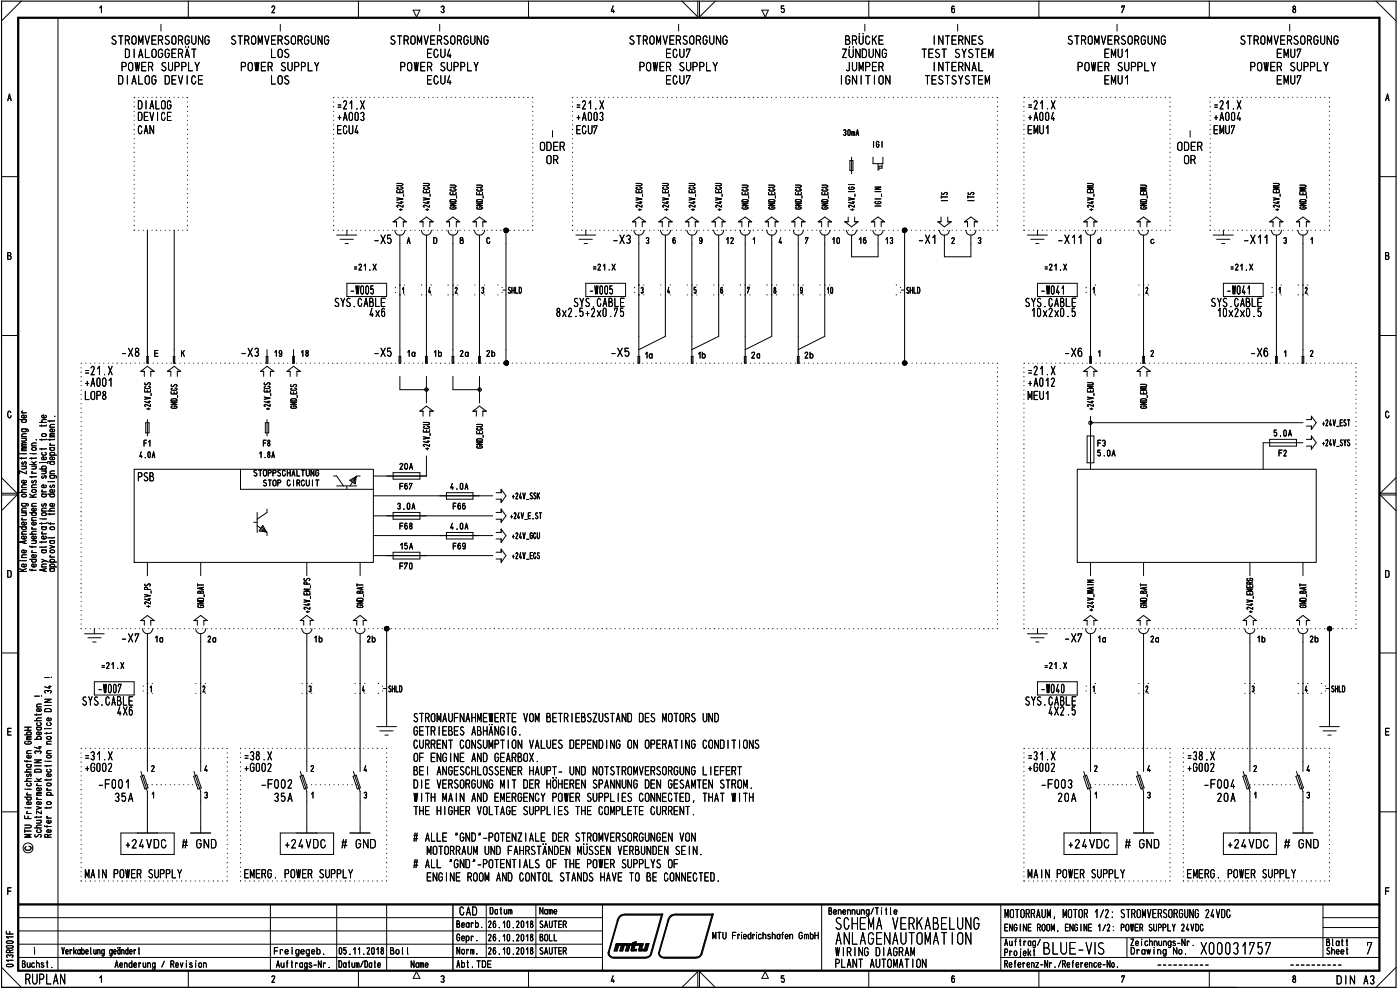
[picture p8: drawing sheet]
<svg xmlns="http://www.w3.org/2000/svg" width="420mm" height="297mm" viewBox="0 0 420 297" stroke-linecap="round" stroke-linejoin="round" font-family="sans-serif">
<defs><g id="words">
<text font-size="7.3" x="329.1" y="286.4">s</text>
<g font-size="5.3">
<text x="250.5" y="279">SC</text>
<text x="267.8" y="279">ViKAIILU\G</text>
<text x="250.7" y="283.5">ABLAG-\AUTOldT 0\</text>
<text x="312.9" y="286.4">3LU1-V</text>
<text x="360.2" y="286.4">X00031757</text>
</g>
<g font-size="4.6">
<text x="285.4" y="4">6</text>
<text x="387.7" y="4">8</text>
<text x="415.7" y="30.4">A</text>
<text x="6.5" y="256">O</text>
<text x="7.6" y="295.4">RUPLAN</text>
</g>
<g font-size="3.9">
<text x="33.2" y="13.5">STROMVERSORGUNG</text>
<text x="37.3" y="17.4">DIALOGGERÄT</text>
<text x="69.1" y="13.5">STROMVERSORGUNG</text>
<text x="81.2" y="17.4">LOS</text>
<text x="116.9" y="13.5">STROMVERSORGUNG</text>
<text x="128" y="17.4">ECU4</text>
<text x="188.6" y="13.5">STROMVERSORGUNG</text>
<text x="199.7" y="17.4">ECU7</text>
<text x="252.4" y="17.4">ZÜNDUNG</text>
<text x="253.5" y="13.5">BRÜCKE</text>
<text x="276.5" y="17.4">TEST SYSTEM</text>
<text x="279.9" y="13.5">INTERNES</text>
<text x="320.2" y="13.5">STROMVERSORGUNG</text>
<text x="331.3" y="17.4">EMU1</text>
<text x="372" y="13.5">STROMVERSORGUNG</text>
<text x="383" y="17.4">EMU7</text>
<text x="36.2" y="21.4">POWER SUPPLY</text>
<text x="72" y="21.4">POWER SUPPLY</text>
<text x="119.9" y="21.4">POWER SUPPLY</text>
<text x="191.7" y="21.4">POWER SUPPLY</text>
<text x="253.8" y="21.4">JUMPER</text>
<text x="279.9" y="21.4">INTERNAL</text>
<text x="323.1" y="21.4">POWER SUPPLY</text>
<text x="375" y="21.4">POWER SUPPLY</text>
<text x="35.3" y="25.4">DIALOG DEVICE</text>
<text x="81.2" y="25.4">LOS</text>
<text x="128" y="25.4">ECU4</text>
<text x="199.7" y="25.4">ECU7</text>
<text x="252.1" y="25.4">IGNITION</text>
<text x="277.5" y="25.4">TESTSYSTEM</text>
<text x="331.3" y="25.4">EMU1</text>
<text x="383" y="25.4">EMU7</text>
<text x="41.3" y="32.9">DIALOG</text>
<text x="100.7" y="32.9">.21.X</text>
<text x="172.4" y="32.9">.21.X</text>
<text x="307.9" y="32.9">.21.X</text>
<text x="363.7" y="32.9">.21.X</text>
<text x="41.3" y="36.3">DEVICE</text>
<text x="41.3" y="40.3">CAN</text>
<text x="101" y="40.3">ECU4</text>
<text x="101.1" y="36.3">+A003</text>
<text x="172.8" y="40.3">ECU7</text>
<text x="172.8" y="36.3">+A003</text>
<text x="308.3" y="40.3">EMU1</text>
<text x="308.4" y="36.3">+A004</text>
<text x="364.1" y="40.3">EMU7</text>
<text x="364.2" y="36.3">+A004</text>
<text x="161.9" y="45.3">ODER</text>
<text x="353.2" y="45.3">ODER</text>
<text x="163.9" y="49.3">OR</text>
<text x="355.2" y="49.3">OR</text>
<text x="112.2" y="73.2">-X5</text>
<text x="145.9" y="73.2">0</text>
<text x="183.9" y="73.2">-X3</text>
<text x="201.8" y="73.2">6</text>
<text x="105" y="88.4">-W005</text>
<text x="176.6" y="88.4">1005</text>
<text x="312.2" y="88.4">-W041</text>
<text x="367.9" y="88.4">1041</text>
<text x="100.2" y="92.1">SYS.CABLE</text>
<text x="110.7" y="95.2">4x6</text>
<text x="166.6" y="95.2">8x2.5+2x0.75</text>
<text x="172" y="92.1">SYS.CABLE</text>
<text x="307.5" y="92.1">SYS.CABLE</text>
<text x="309.4" y="95.2">10x2x0.5</text>
<text x="363.2" y="92.1">SYS.CABLE</text>
<text x="365.2" y="95.2">10x2x0.5</text>
<text x="36.4" y="107.1">-X8 1E</text>
<text x="72.1" y="107.1">-X3 i</text>
<text x="112.2" y="107.1">-X5</text>
<text x="183.3" y="107.1">-X5</text>
<text x="319.5" y="107.1">-X6</text>
<text x="375.3" y="107.1">-X6</text>
<text x="24.9" y="112.6">.21.X</text>
<text x="307.9" y="112.6">.21.X</text>
<text x="25.3" y="116.1">+A001</text>
<text x="308.4" y="116.1">+A012</text>
<text x="25.3" y="120.1">LOP8</text>
<text x="308.4" y="120.1">MEU1</text>
<text x="26.1" y="192.8">=</text>
<text x="36.4" y="192.8">-X714/-</text>
<text x="44.5" y="192.8">'la</text>
<text x="309.1" y="192.8">=</text>
<text x="319.5" y="192.8">-X7</text>
<text x="327.4" y="192.8">j la</text>
<text x="29.3" y="208">-W007</text>
<text x="92.5" y="207.8">3</text>
<text x="312.2" y="208">-W040</text>
<text x="24.5" y="211.8">SYS.CABLE</text>
<text x="35" y="214.7">4X6</text>
<text x="307.5" y="211.8">SYS.CABLE</text>
<text x="314.5" y="214.7">4X2.5</text>
<text x="123.9" y="216.7">STROMAUFNAHMEWERTE VOM BETRIEBSZUSTAND DES MOTORS UND</text>
<text x="124" y="220.7">GETRIEBES ABHÄNGIG.</text>
<text x="124" y="224.7">CURRENT CONSUMPTION VALUES DEPENDING ON OPERATING CONDITIONS</text>
<text x="24.9" y="228.2">.31.X</text>
<text x="25.3" y="231.6">+3002</text>
<text x="72.7" y="228.2">.38.X</text>
<text x="73.2" y="231.6">+3002</text>
<text x="124" y="232.7">BEI ANGESCHLOSSENER HAUPT- UND NOTSTROMVERSORGUNG LIEFERT</text>
<text x="124" y="228.7">OF ENGINE AND GEARBOX.</text>
<text x="307.9" y="228.2">.31.X</text>
<text x="308.4" y="231.6">+0002</text>
<text x="355.8" y="228.2">.38.X</text>
<text x="356.2" y="231.6">+0002</text>
<text x="29.3" y="236.6">-F001</text>
<text x="78.1" y="236.6">-F002</text>
<text x="124" y="236.6">DIE VERSORGUNG MIT DER HÖHEREN SPANNUNG DEN GESAMTEN STROM.</text>
<text x="314.3" y="236.6">F003</text>
<text x="361.1" y="236.6">-F004</text>
<text x="34.2" y="240.6">35A</text>
<text x="45.4" y="240.6">1</text>
<text x="82" y="240.6">35A</text>
<text x="124" y="244.6">THE HIGHER VOLTAGE SUPPLIES THE COMPLETE CURRENT.</text>
<text x="124.1" y="240.6">WITH MAIN AND EMERGENCY POWER SUPPLIES CONNECTED, THAT WITH</text>
<text x="317.3" y="240.6">20A</text>
<text x="365.1" y="240.6">20A</text>
<text x="37.5" y="254.6">+24VDC</text>
<text x="54.7" y="254.6"># GND</text>
<text x="85.3" y="254.6">+24VDC</text>
<text x="102.5" y="254.6"># GND</text>
<text x="123.8" y="252.6"># ALLE 'GND'-POTENZIALE DER STROMVERSORGUNGEN VON</text>
<text x="128.1" y="256.5">MOTORRAUM UND FAHRSTÄNDEN MÜSSEN VERBUNDEN SEIN.</text>
<text x="320.4" y="254.6">+24VDC</text>
<text x="337.7" y="254.6"># GND</text>
<text x="368.2" y="254.6">+24VDC</text>
<text x="385.5" y="254.6"># GND</text>
<text x="25.5" y="263.6">MAIN POWER SUPPLY</text>
<text x="73.1" y="263.6">EMERG. POWER SUPPLY</text>
<text x="123.8" y="260.5"># ALL 'GND'-POTENTIALS OF THE POWER SUPPLYS OF</text>
<text x="308.4" y="263.6">MAIN POWER SUPPLY</text>
<text x="356.1" y="263.6">EMERG. POWER SUPPLY</text>
<text x="127.9" y="264.5">ENGINE ROOM AND CONTOL STANDS HAVE TO BE CONNECTED.</text>
<text x="137.8" y="274.7">CAD</text>
<text x="301.5" y="275.5">MOTORRAUM, MOTOR 1/2: STROMVERSORGUNG 24VDC</text>
<text x="250.7" y="286.9">WIRING DIAGRAM</text>
<text x="250.4" y="290.4">PLANT AUTOMATION</text>
<text x="401" y="295.4">DIN A3/</text>
</g>
<g font-size="3.1">
<text x="81.4" y="4">2</text>
<text x="132.1" y="4">3</text>
<text x="183.3" y="4">4</text>
<text x="228.5" y="5">V'</text>
<text x="336.5" y="4">7</text>
<text x="2.2" y="30.4">A</text>
<text x="253" y="40.8">30mA</text>
<text x="261.8" y="44.4">131</text>
<text x="2.1" y="78">B</text>
<text x="129.9" y="73.2">D</text>
<text x="217.6" y="73.2">12</text>
<text x="233.7" y="73.2">4</text>
<text x="249.5" y="73.2">10</text>
<text x="257.4" y="73.2">16</text>
<text x="265.5" y="73.2">13</text>
<text x="275.6" y="73.2">-Xi \j 2</text>
<text x="293.3" y="73.2">3</text>
<text x="309.1" y="73.2">=</text>
<text x="323.3" y="73.2">1</text>
<text x="415.6" y="78">B</text>
<text x="106" y="81.2">.21.X</text>
<text x="177.8" y="81.2">.21.X</text>
<text x="313.3" y="81.2">.21.X</text>
<text x="369.1" y="81.2">.21.X</text>
<text x="152.3" y="88.1">SHLD</text>
<text x="269.9" y="88.1">:-SHLD</text>
<text x="51.5" y="107.1">1K</text>
<text x="82.1" y="107.1">19</text>
<text x="90" y="107.1">18</text>
<text x="129.9" y="107.1">1b</text>
<text x="145.9" y="107.1">2b</text>
<text x="1.8" y="125.6">0</text>
<text x="382.2" y="131">5.0A</text>
<text x="396.8" y="127.9">+24V_EST</text>
<text x="41.8" y="137.5">4.0A</text>
<text x="43.1" y="134">F1</text>
<text x="77.5" y="137.5">1.8A</text>
<text x="78.9" y="134">F8</text>
<text x="329.3" y="137">5.0A</text>
<text x="329.3" y="134">F3</text>
<text x="383.7" y="137">F2</text>
<text x="396.8" y="133.9">+24V_SYS</text>
<text x="135.1" y="147">4.0A</text>
<text x="153.6" y="149.9">+24V_SSK</text>
<text x="153.1" y="155.8">+24V_E.ST</text>
<text x="153.6" y="161.8">+24V_GCU</text>
<text x="153.6" y="167.8">+24V_ECS</text>
<text x="2" y="173.4">D</text>
<text x="119.9" y="170.9">F70</text>
<text x="415.5" y="173.4">D</text>
<text x="397.9" y="190.2">•</text>
<text x="62.2" y="192.8">2a</text>
<text x="110.1" y="192.8">2b</text>
<text x="345.2" y="192.8">2a</text>
<text x="377.1" y="192.8">1b</text>
<text x="393" y="192.8">2b</text>
<text x="30.3" y="200.7">.21.X</text>
<text x="313.3" y="200.7">.21.X</text>
<text x="108.6" y="207.8">4</text>
<text x="114.4" y="207.8">:</text>
<text x="116.5" y="207.8">SHLD</text>
<text x="399.5" y="207.8">SHLD</text>
<text x="2" y="220.7">E</text>
<text x="415.5" y="220.7">E</text>
<text x="45.3" y="231.6">2</text>
<text x="2" y="268.6">F</text>
<text x="415.6" y="268.6">F</text>
<text x="146.9" y="274.4">Datum</text>
<text x="161.9" y="274.4">Name</text>
<text x="248.6" y="274.5">Benennung/Title</text>
<text x="136.9" y="278.4">Bearb.</text>
<text x="146.4" y="278.5">26.10.2018</text>
<text x="161.9" y="278.5">SAUTER</text>
<text x="213.8" y="281.9">MTU Friedrichshafen GmbH</text>
<text x="301.3" y="279.5">ENGINE ROOM, ENGINE 1/2: POWER SUPPLY 24VDC</text>
<text x="18.4" y="286.4">Verkabelung geändert</text>
<text x="82.2" y="286.4">Freigegeb.</text>
<text x="101.6" y="286.4">05.11.2018</text>
<text x="117" y="286.4">Bo</text>
<text x="122.1" y="286.4">l</text>
<text x="136.9" y="282.4">Gepr.</text>
<text x="137" y="286.4">Norm.</text>
<text x="146.4" y="282.4">26.10.2018</text>
<text x="146.4" y="286.4">26.10.2018</text>
<text x="161.9" y="286.4">SAUTER</text>
<text x="161.9" y="282.4">BOLL</text>
<text x="301.4" y="283.8">Auftrag/</text>
<text x="301.4" y="286.9">Projekt</text>
<text x="339.2" y="284">Zeichnungs-Nr.</text>
<text x="339.3" y="286.4">Draw ing No.</text>
<text x="398" y="283.9">Blatt</text>
<text x="398" y="286.4">Sheet</text>
<text x="6.5" y="290.4">Buchst.</text>
<text x="34.3" y="290.4">Aenderung / Revision</text>
<text x="82.8" y="290.4">Auf trags-Nr .</text>
<text x="101.5" y="290.4">Datum/Date</text>
<text x="123.2" y="290.4">Name</text>
<text x="136.9" y="290.4">Abt. TDE</text>
<text x="301.3" y="290.4">Referenz-Nr./Reference-No.</text>
<text x="81.4" y="294.9">2</text>
<text x="132.1" y="294.9">3</text>
<text x="183.3" y="294.9">4</text>
<text x="234.3" y="294.9">5</text>
<text x="285.4" y="294.9">6</text>
<text x="336.5" y="294.9">7</text>
<text x="387.7" y="294.9">8</text>
</g>
<text font-size="2.5" x="308.2" y="70.7">__L_</text>
<g font-size="1.6">
<text x="342.1" y="58.6">w i</text>
<text x="43.3" y="117.8">w i</text>
<text x="79.2" y="117.8">w i</text>
<text x="342.1" y="118.4">w i</text>
<text x="6.2" y="124">L</text>
<text x="16.2" y="125.6">•</text>
<text x="6.3" y="131.1">C</text>
<text x="14.7" y="128.4">C</text>
<text x="126.9" y="129.8">w</text>
<text x="142.8" y="130.3">u_t</text>
<text x="142.9" y="129.2">c.,</text>
<text x="126.8" y="132.9">--.</text>
<text x="142.8" y="134.6">(.4</text>
<text x="11.7" y="139.5">•-•17</text>
<text x="14.7" y="143.7">07</text>
<text x="14.7" y="142.3">C</text>
<text x="6.3" y="145.1">C</text>
<text x="6.4" y="149.3">o0</text>
<text x="9.3" y="146.5">C</text>
<text x="12.3" y="148.6">0</text>
<text x="12.3" y="148.6">c-</text>
<text x="14.1" y="145">.-</text>
<text x="14.1" y="149.3">-0</text>
<text x="6.3" y="152.1">07 C</text>
<text x="6.3" y="153.5">C</text>
<text x="9.3" y="153.5">N</text>
<text x="12.2" y="153.5">C.0</text>
<text x="12.3" y="152.1">cO</text>
<text x="5.5" y="159.1">17</text>
<text x="6.1" y="161.7">000-</text>
<text x="6.2" y="160.4">C.Ct</text>
<text x="12.2" y="159.1">do</text>
<text x="15.8" y="161.7">,</text>
<text x="6.2" y="167.5">CO</text>
<text x="6.2" y="166">Ot-do</text>
<text x="6.1" y="170.3">0000.</text>
<text x="13.2" y="206.7">-4-</text>
<text x="7.1" y="220.6">.0</text>
<text x="10" y="222">.0</text>
<text x="7.2" y="223.4">CD</text>
<text x="7.8" y="226.2">C r&gt;</text>
<text x="10.1" y="224.9">&quot;4-</text>
<text x="13.8" y="223.4">C</text>
<text x="13.8" y="226.2">C</text>
<text x="7.7" y="233.3">,17</text>
<text x="10.1" y="231.8">C1</text>
<text x="7.8" y="241.6">ocuo</text>
<text x="7" y="249.9">1-00</text>
<text x="10.2" y="251.4">l ‚ )CC</text>
<text x="1.7" y="280.4">LL</text>
<text x="1.6" y="286">ce</text>
<text x="1.7" y="283.2">CD</text>
<text x="1.7" y="284.6">CD</text>
</g>
<g font-size="1.4">
<text x="118.9" y="57">C-›</text>
<text x="118.9" y="58">W</text>
<text x="126.9" y="58">W</text>
<text x="134.9" y="58.6">W</text>
<text x="142.9" y="58.6">W</text>
<text x="190.7" y="58">W</text>
<text x="198.7" y="58">W</text>
<text x="206.6" y="58">W</text>
<text x="214.6" y="58">W</text>
<text x="222.6" y="58.6">W</text>
<text x="238.6" y="58.6">W</text>
<text x="246.5" y="58.6">W</text>
<text x="118.9" y="61.3">^e</text>
<text x="126.8" y="61.3">^e</text>
<text x="190.6" y="62.3">NI</text>
<text x="254.3" y="62.3">NI</text>
<text x="43" y="121.1">&quot;4.</text>
<text x="78.9" y="121.1">&quot;4.</text>
<text x="10.8" y="235.9">c</text>
</g>
</g></defs>
<g fill="none" stroke="#000" stroke-width=".3">
<path d="M6.4 .3l-5.9 6M17.4 5.3v286M29.9 2.4l.5-.6v2M56.5 .3v5M107.6 .3v5M124 3h2l-1 2.1zM158.6 .3v5M204.7 .3l4.7 4.8v-4.8M209.9 .3v4.8l4.8-4.8M235.2 1.8h-.7v.9a.56 .56 0 0 1 .9 .3 .56 .56 0 0 1-.7 .6l-.2-.1M260.7 .3v5M311.8 .3v5"/>
<path d="M362.9 .3v5M413 .3l6 6M.5 53h5M414 53h5M44.2 69.1v35.8M52.3 69.1v35.8M.5 100.7h5M120 112.9v4h8M128 112.9v8M135.9 112.9v4h8M143.9 112.9v8M414 100.7h5"/>
<path d="M128 136.8v6h-15.9M327.3 124.9v4M327.3 126.8h63.7M379.1 132.8v8M416.8 123.8a.48 .48 0 0 0-.6-.4 .48 .48 0 0 0-.4 .6v.7l.4 .6h.4l.3-.6M.5 148.5h4.6l-4.6 4.7M.5 143.3l4.6 4.7h-4.6M72.2 140.8v6h39.9M112.1 154.8h35.8M112.1 148.8h35.8M419 148.5h-4.8l4.8 4.7M419 143.3l-4.8 4.7h4.8"/>
<path d="M44.2 168.7v4M60.2 168.7v4M92.1 168.7v4M108.1 168.7v4M112.1 166.7h35.8M112.1 160.7h35.8M327.3 168.7v4M343.2 168.7v4M375.1 168.7v4M391 168.7v4M.5 195.9h5M414 195.9h5"/>
<path d="M44.2 235.5h.2M45.6 235.5h.2M46.9 235.5h.2M48.3 235.5h.2M49.7 235.5h.1M51 235.5h.1M52.4 235.5h.1M53.7 235.5h.1M55.1 235.5h.1M56.4 235.5h.1M57.8 235.5h.1M59.1 235.5h.1"/>
<path d="M92.1 235.5h.1M93.4 235.5h.1M94.8 235.5h.1M96.1 235.5h.1M97.5 235.5h.1M98.8 235.5h.1M100.2 235.5h.1M101.6 235.5h.1M102.9 235.5h.1M104.3 235.5h.1M105.6 235.5h.1M107 235.5h.1"/>
<path d="M327.3 235.5h.1M328.6 235.5h.1M330 235.5h.1M331.3 235.5h.1M332.7 235.5h.1M334 235.5h.1M335.3 235.5h.2M336.7 235.5h.1M338 235.5h.1M339.4 235.5h.1M340.7 235.5h.1M342.1 235.5h.1"/>
<path d="M375.1 235.5h.1M376.5 235.5h.1M377.8 235.5h.1M379.1 235.5h.2M380.4 235.5h.2M381.8 235.5h.2M383.2 235.5h.1M384.5 235.5h.1M385.9 235.5h.1M387.2 235.5h.1M388.6 235.5h.1M389.9 235.5h.1"/>
<path d="M.5 243.6h5M7.4 247.6h1.5a.42 .42 0 0 1 .5 .4 .42 .42 0 0 1-.5 .4h-1.5M7.4 244.8v.8h2M8 244.1h1.4M8 242.4h1.4M8.3 243.5l-.3 .4 .3 .2M8.4 244.9v.7M9.4 250.4h-2l1.6 .4-1.6 .4h2M41.3 249.9h-5v6.5h16v-6.5h-5M89.1 249.9h-5v6.5h16v-6.5h-5M324.3 249.9h-5v6.5h15.9v-6.5h-5M372.1 249.9h-4.9v6.5h15.9v-6.5h-5"/>
<path d="M414 243.6h5M5.5 275.3h175.3M5.5 279.3h175.3M81.2 271.4v19.9M101 271.4v19.9M116 271.4v19.9M145.9 271.4v15.9M160.8 271.4v15.9M180.8 271.4v19.9M246.6 271.4v19.9M300.4 271.4v19.8M397 271.4v15.9"/>
<path d="M397 278.3h17M397 275.3h17M.5 290.2l5.9 6M2.1 289.4l1.4-.1a.38 .38 0 0 1 .4 .4 .38 .38 0 0 1-.4 .4l-1.4-.1-.2-.3zM2.2 287.3l-.3-.4a.55 .55 0 0 1 .5-.4 .55 .55 0 0 1 .5 .4 .48 .48 0 0 1 .6-.4 .48 .48 0 0 1 .4 .5l-.3 .3M3.9 288.1h-2l.6 .4M3.9 281.1h-2l.6 .4M5.5 287.3h175.3M5.5 283.3h175.3M29.9 293.4l.5-.6v1.9M56.5 291.3v4.9M107.6 291.3v4.9"/>
<path d="M125 291.5l1 2h-2zM158.6 291.3v4.9M204.7 296.2l4.7-4.7v4.7M209.9 296.2v-4.7l4.8 4.7M229.7 291.5l.9 2h-2zM260.7 291.3v4.9M300.4 287.3h113.6M300.4 281.3h113.6M311.8 291.3v4.9M338.2 281.3v6M362.9 291.3v4.9M419 290.2l-6 6"/>
</g>
<path d="M.5 .3h418.5v295.9h-418.5z" fill="none" stroke="#000" stroke-width=".34"/>
<path d="M5.5 5.3h408.5v286h-408.5zM5.5 271.4h408.5" fill="none" stroke="#000" stroke-width=".68"/>
<path d="M135.9 271.4v19.9" fill="none" stroke="#000" stroke-width=".42"/>
<path d="M7.4 239.2h2M8 238.5h1.4M8 236.8h1.4M8.3 237.9l-.3 .4 .3 .2M8.3 239.2l-.3 .2 .3 .6h.8l.3-.2v-.4l-.3-.2M7.6 242.4h.1" fill="none" stroke="#000" stroke-width=".3"/>
<g fill="none" stroke="#000" stroke-width=".3">
<path d="M7.4 218.2h2M8.4 218.2v.9M7.4 228.2l.1 .2h1.9M7.4 234.4h2M7.6 236.8h.1M8 229.4h1.1l.3 .6-.3 .2-.9-.1-.2-.4 .3-.3M8.1 228.2v.5M9 234.9l.4 .2v.5l-.3 .2-.9-.1-.2-.2 .2-.5M9.2 226.7l.2 .2-.2 .5h-.9l-.3-.5 .7-.3v.8M9.4 233.6l-1.3 .1-.1 .5 .4 .2M9.4 230.8l-1.3 .1-.1 .5 .4 .2M9.4 221.4h-1.1l-.3 .2 .3 .3"/>
<path d="M9.4 221l-1.3 .1-.1 .1 .3 .2M9.4 229.4h-.2M7.4 247.6h1.5a.42 .42 0 0 1 .5 .4 .42 .42 0 0 1-.5 .4h-1.5M7.4 244.8v.8h2M8 244.1h1.4M8 242.4h1.4M8.3 243.5l-.3 .4 .3 .2M8.4 244.9v.7M9.4 250.4h-2l1.6 .4-1.6 .4h2"/>
</g>
<path d="M7.4 239.2h2M8 238.5h1.4M8 236.8h1.4M8.3 237.9l-.3 .4 .3 .2M8.3 239.2l-.3 .2 .3 .6h.8l.3-.2v-.4l-.3-.2M7.6 242.4h.1" fill="none" stroke="#000" stroke-width=".3"/>
<g fill="none" stroke="#000" stroke-width=".3">
<path d="M7.4 218.2h2M8.4 218.2v.9M10.4 216.2h2M10.4 208.9h1.4M11 218.2h1.1l.3 .6-.3 .2h-.8l-.3-.2 .3-.6M11 214.2v.4M11 212.1h1.4M12 216.8l.4 .4-.3 .5h-.8l-.3-.4 .2-.4M12.1 219.7l.3 .4-.4 .4-1-.2v-.5l.7-.2v.9M12.1 212.7l.3 .2-.3 .5h-.9l-.2-.5 .7-.3v.8M12.4 215.4l-1.3 .2-.1 .3 .4 .3M12.4 214.2l-.1 .3h-1.9"/>
<path d="M12.4 211.2l-1.2 .1-.2 .2 .2 .6M12.4 218.2l-.2 .1M7.4 228.2l.1 .2h1.9M7.4 234.4h2M7.6 236.8h.1M8 229.4h1.1l.3 .6-.3 .2-.9-.1-.2-.4 .3-.3M8.1 228.2v.5M9 234.9l.4 .2v.5l-.3 .2-.9-.1-.2-.2 .2-.5M9.2 226.7l.2 .2-.2 .5h-.9l-.3-.5 .7-.3v.8M9.4 233.6l-1.3 .1-.1 .5 .4 .2M9.4 230.8l-1.3 .1-.1 .5 .4 .2M9.4 221.4h-1.1l-.3 .2 .3 .3"/>
<path d="M9.4 221l-1.3 .1-.1 .1 .3 .2M9.4 229.4h-.2M10.4 228h2l-2 .9h2M10.4 234.4h2M10.4 229.8h2M11 239.9h1.4M11 238.7h1.4M11 235.7h1.4M11 233.6l1 .8M11.2 239.4l-.2 .2 .3 .3M12.1 236.4l.3 .5-.4 .3-1-.1v-.5l.2-.2h.5v.8M12.4 238.2h-1.2l-.2 .2 .2 .3"/>
<path d="M12.4 237.7h-1.2l-.2 .3 .4 .2M12.4 233.6l-.8 .4M11 242l1.4 .4-1.4 .4M11 246.1h1.4M11 244.9v.5M12 246.1a.42 .42 0 0 1 .4 .4 .42 .42 0 0 1-.4 .5h-1M12.4 247.6h-1.3l-.1 .5 .4 .3M12.4 244.9l-.1 .3h-1.9M12.4 243.3v.9l-1.4-.9v.9"/>
</g>
<g fill="none" stroke="#000" stroke-width=".3">
<path d="M10.4 216.2h2M10.4 208.9h1.4M11 218.2h1.1l.3 .6-.3 .2h-.8l-.3-.2 .3-.6M11 214.2v.4M11 212.1h1.4M12 216.8l.4 .4-.3 .5h-.8l-.3-.4 .2-.4M12.1 219.7l.3 .4-.4 .4-1-.2v-.5l.7-.2v.9M12.1 212.7l.3 .2-.3 .5h-.9l-.2-.5 .7-.3v.8M12.5 208.9h.1M12.4 215.4l-1.3 .2-.1 .3 .4 .3M12.4 214.2l-.1 .3h-1.9M12.4 211.2l-1.2 .1-.2 .2 .2 .6"/>
<path d="M12.4 218.2l-.2 .1M10.4 228h2l-2 .9h2M10.4 234.4h2M10.4 229.8h2M11 239.9h1.4M11 238.7h1.4M11 235.7h1.4M11 233.6l1 .8M11.2 239.4l-.2 .2 .3 .3M12.1 236.4l.3 .5-.4 .3-1-.1v-.5l.2-.2h.5v.8M12.4 238.2h-1.2l-.2 .2 .2 .3M12.4 237.7h-1.2l-.2 .3 .4 .2"/>
<path d="M12.4 233.6l-.8 .4M11 242l1.4 .4-1.4 .4M11 246.1h1.4M11 244.9v.5M12 246.1a.42 .42 0 0 1 .4 .4 .42 .42 0 0 1-.4 .5h-1M12.4 247.6h-1.3l-.1 .5 .4 .3M12.4 244.9l-.1 .3h-1.9M12.4 243.3v.9l-1.4-.9v.9"/>
</g>
<g fill="none" stroke="#000" stroke-width=".3">
<path d="M12.5 208.9h.1M14 229.6v.4M14 233.8v.4M14 238.6h2M14 237.1h1.4M14 228.4h1.4M14.1 235.1l1.1-.1 .2 .5-1 .3-.4-.3zM14.3 236.6h-.3l.3 .5M14.4 238.6a.43 .43 0 0 1-.4-.4 .43 .43 0 0 1 .4-.5l.9 .2 .1 .4-.5 .3M14.9 230.8l.5 .3-.4 .5h-.7l-.3-.2 .2-.5M15.1 232.2l.3 .3-.3 .5h-.8l-.3-.3 .1-.4 .6-.1v.8M15.4 233.8l-.1 .2h-1.9"/>
<path d="M15.4 229.6v.2h-2M13.4 247.7l.1 .3h1.9M14 245.4h1.4M14 242.1v.5M14.1 240.7l1.1-.1 .2 .5-1 .3-.4-.3zM14.1 247.7v.5M14.3 244.9l-.3 .1 .3 .4M15.1 249l.3 .4-.5 .4-.8-.2v-.5l.6-.2v.9M15.1 246.2l.3 .4-.5 .4-.8-.2v-.5l.6-.2v.9M15.4 242.1l-.1 .3h-1.9"/>
</g>
<g fill="none" stroke="#000" stroke-width=".3">
<path d="M13.4 212.9l.6-.3 1 .1 .4 .3v.5h-2zM13.4 209.8h2l-2 .9h2M13.4 211.7h2M13.4 203.3h1.4M13.5 218.6h.1M13.7 207.9l-.3-.3a.48 .48 0 0 1 .5-.4 .48 .48 0 0 1 .5 .3 .53 .53 0 0 1 .5-.3 .53 .53 0 0 1 .5 .4l-.3 .3M14 219.8v.4M14 218.6h1.4M14.9 216.8l.5 .4-.4 .5h-.7l-.3-.3 .2-.5M15.1 215.5l.3 .2-.3 .5h-.8l-.3-.5 .4-.3h.3v.8M15.4 219.8v.2h-2M13.6 228.4h.1"/>
<path d="M14.1 226.7h1.1l.2 .5-1 .2-.4-.2zM14.1 221.1h1.1l.2 .5-1 .2-.4-.2z"/>
</g>
<g fill="none" stroke="#000" stroke-width=".3">
<path d="M15.5 203.3h.1M14 229.6v.4M14 233.8v.4M14 238.6h2M14 237.1h1.4M14 228.4h1.4M14.1 235.1l1.1-.1 .2 .5-1 .3-.4-.3zM14.3 236.6h-.3l.3 .5M14.4 238.6a.43 .43 0 0 1-.4-.4 .43 .43 0 0 1 .4-.5l.9 .2 .1 .4-.5 .3M14.9 230.8l.5 .3-.4 .5h-.7l-.3-.2 .2-.5M15.1 232.2l.3 .3-.3 .5h-.8l-.3-.3 .1-.4 .6-.1v.8M15.4 233.8l-.1 .2h-1.9"/>
<path d="M15.4 229.6v.2h-2M13.4 247.7l.1 .3h1.9M14 245.4h1.4M14 242.1v.5M14.1 240.7l1.1-.1 .2 .5-1 .3-.4-.3zM14.1 247.7v.5M14.3 244.9l-.3 .1 .3 .4M15.1 249l.3 .4-.5 .4-.8-.2v-.5l.6-.2v.9M15.1 246.2l.3 .4-.5 .4-.8-.2v-.5l.6-.2v.9M15.4 242.1l-.1 .3h-1.9"/>
</g>
<g fill="none" stroke="#000" stroke-width=".3">
<path d="M13.4 212.9l.6-.3 1 .1 .4 .3v.5h-2zM13.4 209.8h2l-2 .9h2M13.4 211.7h2M13.4 203.3h1.4M13.5 218.6h.1M13.7 207.9l-.3-.3a.48 .48 0 0 1 .5-.4 .48 .48 0 0 1 .5 .3 .53 .53 0 0 1 .5-.3 .53 .53 0 0 1 .5 .4l-.3 .3M14 219.8v.4M14 218.6h1.4M14.9 216.8l.5 .4-.4 .5h-.7l-.3-.3 .2-.5M15.1 215.5l.3 .2-.3 .5h-.8l-.3-.5 .4-.3h.3v.8M15.4 219.8v.2h-2M13.6 228.4h.1"/>
<path d="M14.1 226.7h1.1l.2 .5-1 .2-.4-.2zM14.1 221.1h1.1l.2 .5-1 .2-.4-.2z"/>
</g>
<g fill="none" stroke="#000" stroke-width=".3">
<path d="M12.5 156.9v.4M12.5 155.7h1.4M12.7 159.6l-.2 .3 .3 .3M13.9 156.9l-.1 .2h-1.9M12.5 167.8l1.9 .9M12.5 170.1h1.4M12.5 162.5v.4M12.5 160.2h1.4M13.2 170.8v.6M13.7 160.9l.2 .5-.4 .3-.9-.2-.1-.4 .7-.2v.8M13.7 168.2l-1.2 .5M13.9 170.6l-2 .4 2 .4"/>
<path d="M13.9 169.2h-1.2l-.2 .5 .2 .4M13.9 164l-.1 .2h-1.9M13.9 162.5l-.1 .1h-1.9M15.5 203.3h.1"/>
</g>
<g fill="none" stroke="#000" stroke-width=".3">
<path d="M11.9 126.7h2M12.5 130.4l1-.3a.42 .42 0 0 1 .4 .5 .42 .42 0 0 1-.4 .4l-.8-.1zM12.5 127.5v.4M12.5 131.7v.5M12.5 134.5v.5M13.5 135.7l.4 .4-.3 .5-.9-.1-.2-.3 .2-.4M13.7 137.2l.2 .2-.2 .5h-1l-.2-.5 .7-.3v.8M13.7 124.6l.2 .3-.1 .3-.9 .2a.45 .45 0 0 1-.4-.6 .45 .45 0 0 1 .7-.3v.9M13.9 134.5l-.1 .2h-1.9M13.9 131.7l-.1 .2h-1.9M13.9 127.5l-.1 .3h-1.9M13.9 125.9l-1.3 .2v.6h.3"/>
<path d="M11.9 140.7h2M12.1 155.7h.1M12.5 141.3h1.4M12.5 156.9v.4M12.5 155.7h1.4M12.6 154l.9-.2a.42 .42 0 0 1 .4 .5 .42 .42 0 0 1-.4 .4l-.8-.1zM12.7 142.8a.37 .37 0 0 0-.2 .5 .37 .37 0 0 0 .4 .2l.3-.5a.33 .33 0 0 1 .6-.2 .33 .33 0 0 1 0 .5l-.1 .2M12.7 159.6l-.2 .3 .3 .3M12.8 140.7l-.3-.3 .3-.5h.8l.3 .3-.3 .5M13.5 141.3a.42 .42 0 0 1 .4 .4 .42 .42 0 0 1-.4 .5h-1M13.7 145.5l.2 .3-.2 .5h-1l-.2-.5 .7-.3v.8M13.9 156.9l-.1 .2h-1.9"/>
<path d="M12.5 167.8l1.9 .9M12.5 162.5v.4M12.5 170.1h1.4M12.5 160.2h1.4M13.2 170.8v.6M13.7 160.9l.2 .5-.4 .3-.9-.2-.1-.4 .7-.2v.8M13.7 168.2l-1.2 .5M13.9 170.6l-2 .4 2 .4M13.9 169.2h-1.2l-.2 .5 .2 .4M13.9 164l-.1 .2h-1.9M13.9 162.5l-.1 .1h-1.9"/>
</g>
<g fill="none" stroke="#000" stroke-width=".3">
<path d="M5.9 125.9h2M6 136.1h.1M6.5 128.7l1.8 .1 .2 .3-.2 .4M6.5 139.9h1.4M6.5 137.3v.5M6.5 136.1h1.4M6.5 135.2h1.4M6.5 133.9h1.4M6.5 123.9h1.4M6.7 138.6a.36 .36 0 0 0-.2 .5 .36 .36 0 0 0 .5 .2 .6 .6 0 0 1 .8-.6l-.1 .7M6.8 128.7l-.3 .3 .3 .5h.8l.3-.2-.3-.6M6.8 125.9l-.3 .3 .3 .5h.8l.3-.2-.3-.6"/>
<path d="M7.5 139.9l.4 .3-.1 .3-1.3 .2M7.5 131.5l.4 .3-.1 .4-1.3 .1M7.7 124.6l.2 .5-.4 .3-.9-.2v-.5l.6-.2v.9M7.9 137.3l-.1 .2h-1.9M7.9 134.7h-1.2l-.2 .3 .2 .2M7.9 134.3h-1.2l-.2 .2 .4 .2M7.9 133.3h-1.2l-.2 .3 .2 .3M7.9 132.8l-1.3 .1v.4h.3M8.9 139.4h2M9.5 139.9h1.4M9.5 136.1h1.4M9.5 137.3v.5"/>
<path d="M9.5 138.5l1 .9M10.5 139.9l.4 .3-.2 .4-1.2 .1M10.9 137.3v.2h-2M10.9 138.5l-.9 .4M11.9 126.7h2M12.5 130.4l1-.3a.42 .42 0 0 1 .4 .5 .42 .42 0 0 1-.4 .4l-.8-.1zM12.5 127.5v.4M12.5 131.7v.5M12.5 134.5v.5M13.5 135.7l.4 .4-.3 .5-.9-.1-.2-.3 .2-.4M13.7 137.2l.2 .2-.2 .5h-1l-.2-.5 .7-.3v.8M13.7 124.6l.2 .3-.1 .3-.9 .2a.45 .45 0 0 1-.4-.6 .45 .45 0 0 1 .7-.3v.9"/>
<path d="M13.9 134.5l-.1 .2h-1.9M13.9 131.7l-.1 .2h-1.9M13.9 127.5l-.1 .3h-1.9M13.9 125.9l-1.3 .2v.6h.3M6.5 156h1.4M6.5 146.3h1.4M6.7 155.4l-.2 .3 .3 .3M7.5 153.8a.42 .42 0 0 1 .4 .5 .42 .42 0 0 1-.4 .4h-1M7.7 156.7l.2 .3-.2 .5h-1l-.2-.4 .1-.3 .6-.2v.9M7.9 146.9l-1.3 .1-.1 .4 .4 .3M7.9 145.5l-1.3 .1 .1 .7M7.9 141.3v.9l-2-.9v.9"/>
<path d="M8.9 149.2h2M8.9 148.3l1.2 .9M9.5 147.2l.4-.3h.6l.4 .3v.2l-.2 .3h-.8zM9.5 158.7h1.4M9.5 156.1h1.4M9.5 142.9v.4M9.5 142h1.4M9.7 158.2l-.2 .4 .3 .1M9.7 144.2a.36 .36 0 0 0-.2 .4 .36 .36 0 0 0 .4 .3 .6 .6 0 0 1 .9-.6l-.1 .6M9.7 141.5l-.2 .3 .3 .2M9.8 153.8l-.3 .2v.5l.3 .2 1-.2 .1-.3-.4-.4M10.6 156.7l.3 .3-.3 .5h-.9l-.1-.7 .6-.2v.9"/>
<path d="M10.9 155.3l-1.3 .1 .1 .7M10.9 142.9v.2h-2M10.9 148.3l-1.3 .5M11.9 140.7h2M12.1 155.7h.1M12.5 141.3h1.4M12.6 154l.9-.2a.42 .42 0 0 1 .4 .5 .42 .42 0 0 1-.4 .4l-.8-.1zM12.7 142.8a.37 .37 0 0 0-.2 .5 .37 .37 0 0 0 .4 .2l.3-.5a.33 .33 0 0 1 .6-.2 .33 .33 0 0 1 0 .5l-.1 .2M12.8 140.7l-.3-.3 .3-.5h.8l.3 .3-.3 .5M13.5 141.3a.42 .42 0 0 1 .4 .4 .42 .42 0 0 1-.4 .5h-1M13.7 145.5l.2 .3-.2 .5h-1l-.2-.5 .7-.3v.8M5.9 171.4h2"/>
<path d="M5.9 170.6l1.3 .8M6 168.2h.1M6.5 168.2h1.4M7.3 162.4v.6M7.9 162.2l-2 .4 2 .5M7.9 170.6l-1.3 .5M8.9 170.8l.2 .3h1.8M8.9 163.8l.1 .3h1.9M8.9 167.8h2M9.6 163.8v.5M9.6 170.8v.5M9.8 167.8l-.3 .2v.5l.3 .2 1-.2 .1-.4-.4-.3"/>
<path d="M10.5 162.2l.4 .4-.2 .4-1.2 .1M10.6 166.5l.3 .5-.4 .3-.8-.1-.2-.5 .2-.2h.5v.8"/>
</g>
<g fill="none" stroke="#000" stroke-width=".3">
<path d="M8.9 139.4h2M9.1 136.1h.1M9.5 133.8h1.4M9.5 137.3v.5M9.5 139.9h1.4M9.5 138.5l1 .9M9.5 136.1h1.4M9.7 134.4h1l.2 .5-1 .2-.4-.2zM10.5 139.9l.4 .3-.2 .4-1.2 .1M10.9 132.9l-1.3 .2 .1 .7M10.9 132h.1M10.9 137.3v.2h-2"/>
<path d="M10.9 138.5l-.9 .4M8.9 149.2h2M8.9 148.3l1.2 .9M9.5 147.2l.4-.3h.6l.4 .3v.2l-.2 .3h-.8zM9.5 158.7h1.4M9.5 156.1h1.4M9.5 142.9v.4M9.5 142h1.4M9.7 158.2l-.2 .4 .3 .1M9.7 144.2a.36 .36 0 0 0-.2 .4 .36 .36 0 0 0 .4 .3 .6 .6 0 0 1 .9-.6l-.1 .6M9.7 141.5l-.2 .3 .3 .2M9.8 153.8l-.3 .2v.5l.3 .2 1-.2 .1-.3-.4-.4"/>
<path d="M10.6 156.7l.3 .3-.3 .5h-.9l-.1-.7 .6-.2v.9M10.9 155.3l-1.3 .1 .1 .7M10.9 142.9v.2h-2M10.9 148.3l-1.3 .5M8.9 170.8l.2 .3h1.8M8.9 163.8l.1 .3h1.9M8.9 167.8h2M9.6 163.8v.5M9.6 170.8v.5M9.8 167.8l-.3 .2v.5l.3 .2 1-.2 .1-.4-.4-.3M10.5 162.2l.4 .4-.2 .4-1.2 .1M10.6 166.5l.3 .5-.4 .3-.8-.1-.2-.5 .2-.2h.5v.8"/>
</g>
<g fill="none" stroke="#000" stroke-width=".3">
<path d="M48.3 7.3v2M84.1 7.3v2M132 7.3v2M203.7 7.3v2M259.5 7.3v2M287.4 7.3v2M335.2 7.3v2M387.1 7.3v2M40.4 29.2l-.1 .1M41.6 29.2h.1M43 29.2h.1M44.2 29.2h.1"/>
<path d="M45.6 29.2h.1M46.9 29.2h.1M48.2 29.2h.1M49.6 29.2h.1M50.8 29.2h.1M52.2 29.2h.1M53.5 29.2h.1M54.8 29.2h.1M56.1 29.2l.2 .1M56.3 30.6h.1M56.3 31.9v.2M56.3 33.4h.1"/>
<path d="M56.3 34.7v.1M56.3 36.1v.1M56.3 37.4v.1M56.3 38.8v.1M111 29.2h.1M112.3 29.2h.1M113.7 29.2h.1M115 29.2h.1M116.4 29.2h.1M117.7 29.2h.1M119.1 29.2h.1M120.4 29.2h.1"/>
<path d="M121.8 29.2h.1M123.1 29.2h.1M124.5 29.2h.1M125.9 29.2h.1M127.2 29.2h.1M128.6 29.2h.1M129.9 29.2h.1M131.3 29.2h.1M132.6 29.2h.1M134 29.2h.1M135.3 29.2h.1M136.7 29.2h.1"/>
<path d="M138 29.2h.1M139.4 29.2h.1M140.8 29.2h.1M142.1 29.2h.1M143.5 29.2h.1M144.8 29.2h.1M146.2 29.2h.1M147.5 29.2h.2M148.9 29.2h.2M150.2 29.2h.2M151.6 29.2h.2M153 29.2h.1"/>
<path d="M154.3 29.2h.2M155.7 29.2h.1M157 29.2h.2M158.4 29.2h.1M159.8 29.2l.1 .1M159.9 30.6h.1M159.9 31.9v.2M159.9 33.4h.1M159.9 34.7v.1M159.9 36.1v.1M159.9 37.4v.1M159.9 38.8v.1"/>
<path d="M165.8 39.2v1.9M182.7 29.2h.1M184 29.2h.1M185.4 29.2h.1M186.7 29.2h.1M188.1 29.2h.1M189.4 29.2h.1M190.8 29.2h.1M192.2 29.2h.1M193.5 29.2h.1M194.9 29.2h.1M196.2 29.2h.1"/>
<path d="M197.6 29.2h.1M198.9 29.2h.1M200.3 29.2h.1M201.6 29.2h.1M203 29.2h.1M204.3 29.2h.1M205.7 29.2h.1M207.1 29.2h.1M208.4 29.2h.1M209.8 29.2h.1M211.1 29.2h.1M212.5 29.2h.1"/>
<path d="M213.8 29.2h.2M215.2 29.2h.1M216.5 29.2h.2M217.9 29.2h.2M219.2 29.2h.2M220.6 29.2h.2M222 29.2h.1M223.3 29.2h.2M224.7 29.2h.1M226 29.2h.2M227.4 29.2h.1M228.7 29.2h.2"/>
<path d="M230.1 29.2h.2M231.5 29.2h.1M232.9 29.2h.1M234.2 29.2h.1M235.6 29.2h.1M236.9 29.2h.1M238.3 29.2h.1M239.6 29.2h.1M241 29.2h.1M242.4 29.2h.1M243.7 29.2h.1M245.1 29.2h.1"/>
<path d="M246.4 29.2h.1M247.8 29.2h.1M249.1 29.2h.1M250.5 29.2h.1M251.8 29.2h.1M253.2 29.2h.1M254.6 29.2h.1M255.9 29.2h.1M257.3 29.2h.1M258.6 29.2h.1M260 29.2h.1M261.3 29.2h.1"/>
<path d="M262.7 29.2h.1M264 29.2h.1M265.4 29.2h.1M266.7 29.2h.1M268.1 29.2h.1M269.5 29.2h.1M270.8 29.2h.1M272.2 29.2h.1M273.5 29.2h.1M274.9 29.2h.1M276.2 29.2h.1M277.6 29.2h.1"/>
<path d="M278.9 29.2h.1M280.3 29.2h.1M281.6 29.2h.1M283 29.2h.1M284.4 29.2h.1M285.7 29.2h.1M287.1 29.2h.1M288.4 29.2h.1M289.8 29.2h.1M291.1 29.2h.1M292.5 29.2h.1M293.8 29.2h.1"/>
<path d="M295.2 29.2h.1M296.5 29.2h.1M297.9 29.2h.1M299.3 29.2v.1M299.3 30.6h.1M299.3 31.9v.2M299.3 33.4h.1M299.3 34.7v.1M299.3 36.1v.1M299.3 37.4v.1M299.3 38.8v.1M318.3 29.2h.1"/>
<path d="M319.7 29.2h.1M321 29.2h.1M322.4 29.2h.1M323.7 29.2h.1M325.1 29.2h.1M326.4 29.2h.2M327.9 29.2h.1M329.2 29.2h.1M330.6 29.2h.1M331.9 29.2h.1M333.3 29.2h.1M334.6 29.2h.2"/>
<path d="M336.1 29.2h.1M337.4 29.2h.1M338.8 29.2h.1M340.1 29.2h.1M341.5 29.2h.1M342.9 29.2h.1M344.2 29.2h.2M345.7 29.2h.1M347 29.2h.1M348.4 29.2h.1M349.7 29.2h.1M351.1 29.2l.1 .1"/>
<path d="M351.2 30.6h.1M351.2 31.9v.2M351.2 33.4h.1M351.2 34.7v.1M351.2 36.1v.1M351.2 37.4v.1M351.2 38.8v.1M357.2 39.2v1.9M374.2 29.2h.1M375.5 29.2h.1M376.9 29.2h.1M378.2 29.2h.2"/>
<path d="M379.7 29.2h.1M381 29.2h.1M382.4 29.2h.1M383.8 29.2h.1M385.2 29.2h.1M386.5 29.2h.1M387.9 29.2h.1M389.3 29.2h.1M390.7 29.2h.1M392 29.2h.1M393.4 29.2h.1M394.8 29.2h.1"/>
<path d="M396.2 29.2h.1M397.6 29.2h.1M398.9 29.2l.1 .1M399 30.6h.1M399 31.9v.2M399 33.4h.1M399 34.7v.1M399 36.1v.1M399 37.4v.1M399 38.8v.1M40.3 42.9v.1M40.3 44.3v.1"/>
<path d="M40.3 45.6v.2M40.3 47.1v.1M40.3 48.4v.1M40.3 49.8v.1M40.3 51.1v.1M40.3 52.5v.2M40.3 53.9v.1M40.3 55.3v.1M40.3 56.6v.1M40.3 58v.1M40.3 59.4h.1M56.3 40.2v.1"/>
<path d="M56.3 41.6v.1M56.3 42.9v.1M56.3 44.3v.1M56.3 45.6v.2M56.3 47.1v.1M56.3 48.4v.1M56.3 49.8v.1M56.3 51.1v.1M56.3 52.5v.2M56.3 53.9v.1M56.3 55.3v.1M56.3 56.6v.1"/>
<path d="M56.3 58v.1M56.3 59.4h.1M100.1 42.9v.1M100.1 44.3v.1M100.1 45.6v.2M100.1 47.1v.1M100.1 48.4v.1M100.1 49.8v.1M100.1 51.1v.1M100.1 52.5v.2M100.1 53.9v.1M100.1 55.3v.1"/>
<path d="M100.1 56.6v.1M100.1 58v.1M100.1 59.4h.1M119.1 59.4l1.8 .3-1.8 .3M119.1 57.1v.7h1.8v-.7M119.1 55h1.4l.4 .3-.4 .4h-1.4M121.1 58.3v.6M127 59.4l1.9 .3-1.9 .3M127 57.1v.7h1.9v-.7M127 55h1.5l.4 .3-.4 .4h-1.5M128.2 56.1l.7 .4-.6 .3h-.7l-.6-.3 .5-.3M129.1 58.3v.6"/>
<path d="M135.1 57.7v.7h1.8v-.7M135.1 55.5h1.3l.5 .4-.5 .3h-1.3M136.2 56.6l.7 .3-.2 .3-1.3 .1-.3-.2 .3-.4M137 58.8v.6M143 57.7v.7h1.8v-.7M143 55.5h1.4l.4 .4-.4 .3h-1.4M144.1 56.6l.7 .3-.1 .3-1.3 .1-.4-.2 .4-.4M145 58.8v.6M159.9 40.2v.1M159.9 41.6v.1M159.9 42.9v.1M159.9 44.3v.1"/>
<path d="M159.9 45.6v.2M159.9 47.1v.1M159.9 48.4v.1M159.9 49.8v.1M159.9 51.1v.1M159.9 52.5v.2M159.9 53.9v.1M159.9 55.3v.1M159.9 56.6v.1M159.9 58v.1M159.9 59.4h.1M171.8 42.9v.1"/>
<path d="M171.8 44.3v.1M171.8 45.6v.2M171.8 47.1v.1M171.8 48.4v.1M171.8 49.8v.1M171.8 51.1v.1M171.8 52.5v.2M171.8 53.9v.1M171.8 55.3v.1M171.8 56.6v.1M171.8 58v.1M171.8 59.4h.1"/>
<path d="M190.9 59.4l1.8 .3-1.8 .3M190.9 57.1v.7h1.8v-.7M190.9 55h1.3l.5 .3-.5 .4h-1.3M192 56.1l.7 .4-.6 .3h-.7l-.5-.2 .3-.4M192.8 58.3v.6M198.8 59.4l1.8 .3-1.8 .3M198.8 57.1v.7h1.8v-.7M198.8 55h1.4l.4 .3-.4 .4h-1.4M200 56.1l.6 .4-.6 .3h-.7l-.5-.2 .4-.4M200.8 58.3v.6M206.8 59.4l1.8 .3-1.8 .3M206.8 57.1v.7h1.8v-.7"/>
<path d="M206.8 55h1.4l.4 .3-.4 .4h-1.4M208 56.1l.6 .4-.5 .3h-.8l-.5-.2 .3-.4M208.7 58.3v.6M214.8 59.4l1.7 .3-1.7 .3M214.8 57.1v.7h1.7v-.7M214.8 55h1.3l.4 .3-.4 .4h-1.3M215.9 56.1l.6 .2v.3l-1.2 .2-.5-.2 .3-.4M216.7 58.3v.6M222.7 57.7v.7h1.8v-.7M222.7 55.5h1.5a.34 .34 0 0 1 .3 .4 .34 .34 0 0 1-.3 .3h-1.5M223.9 56.6l.5 .2 .1 .3-.3 .2h-1.1l-.4-.2 .4-.4M224.7 58.8v.6"/>
<path d="M230.7 57.7v.7h1.8v-.7M230.7 55.5h1.4l.4 .4-.4 .3h-1.4M231.6 57.8v.6M231.9 56.6l.6 .3-.3 .4-1.4-.2-.1-.1 .4-.3M232.7 58.8v.6M238.7 57.7v.7h1.8v-.7M238.7 55.5h1.4l.4 .4-.4 .3h-1.4M239.8 56.6l.7 .3-.2 .3-1.2 .1-.4-.2 .4-.4M240.7 58.8v.6M246.7 57.7v.7h1.8v-.7M246.7 55.5h1.3l.5 .4-.5 .3h-1.3M247.8 56.6l.7 .3-.2 .3-1.3 .1-.3-.2 .3-.4"/>
<path d="M248.6 58.8v.6M254.6 59.4l1.8 .3-1.8 .3M254.6 57.5h1.8M254.6 55.4h1.8M255 56.1l-.4 .2 .4 .5h1l.4-.2-.5-.5h-.4v.3M255.1 48.2h.9v2.9h-.9zM255.6 47.2v5M256.6 58.3v.6M262 47.2v1.9h3v-1.9M262.6 56.1h1.8l-1.8 .7h1.8M262.6 57.5h1.8M262.6 59.7h1.8"/>
<path d="M263.5 49.1v2M264.5 58.3v.6M264.7 49.4v1.1h-.9M264.7 49.9h-.9v1.1M282.5 59.1h1.9M282.5 58.8v.6M282.7 57.8l-.1 .1a.43 .43 0 0 0 .4 .5 .43 .43 0 0 0 .4-.4l.3-.3a.39 .39 0 0 1 .6 .2 .39 .39 0 0 1-.3 .5M290.4 58.8v.6M290.4 59.1h1.9M290.6 57.8l-.1 .1a.51 .51 0 0 0 .6 .5 .51 .51 0 0 0 .4-.6l.1-.1a.39 .39 0 0 1 .6 .2 .39 .39 0 0 1-.2 .5M299.3 40.2v.1M299.3 41.6v.1"/>
<path d="M299.3 42.9v.1M299.3 44.3v.1M299.3 45.6v.2M299.3 47.1v.1M299.3 48.4v.1M299.3 49.8v.1M299.3 51.1v.1M299.3 52.5v.2M299.3 53.9v.1M299.3 55.3v.1M299.3 56.6v.1M299.3 58v.1"/>
<path d="M299.3 59.4h.1M307.3 42.9v.1M307.3 44.3v.1M307.3 45.6v.2M307.3 47.1v.1M307.3 48.4v.1M307.3 49.8v.1M307.3 51.1v.1M307.3 52.5v.2M307.3 53.9v.1M307.3 55.3v.1M307.3 56.6v.1"/>
<path d="M307.3 58v.1M307.3 59.4h.1M326.3 59.4l1.8 .3-1.8 .3M326.3 57.1v.7h1.8v-.7M326.3 55h1.4l.4 .3-.4 .4h-1.4M327.3 57.2v.6M328.1 56.1h-1.8l1.5 .4-1.5 .3h1.8M328.3 58.3v.6M342.3 55.5h1.4l.4 .4-.4 .3h-1.4M344.1 56.6h-1.8l1.4 .4-1.4 .3h1.8M344.3 58.8v.6M351.2 40.2v.1"/>
<path d="M351.2 41.6v.1M351.2 42.9v.1M351.2 44.3v.1M351.2 45.6v.2M351.2 47.1v.1M351.2 48.4v.1M351.2 49.8v.1M351.2 51.1v.1M351.2 52.5v.2M351.2 53.9v.1M351.2 55.3v.1M351.2 56.6v.1"/>
<path d="M351.2 58v.1M351.2 59.4h.1M363.2 42.9v.1M363.2 44.3v.1M363.2 45.6v.2M363.2 47.1v.1M363.2 48.4v.1M363.2 49.8v.1M363.2 51.1v.1M363.2 52.5v.2M363.2 53.9v.1M363.2 55.3v.1"/>
<path d="M363.2 56.6v.1M363.2 58v.1M363.2 59.4h.1M382.1 59.4l1.8 .3-1.8 .3M382.1 57.1v.7h1.8v-.7M382.1 55h1.5a.34 .34 0 0 1 .3 .4 .34 .34 0 0 1-.3 .3h-1.5M383.1 57.2v.6M383.9 56.1h-1.8l1.5 .4-1.5 .3h1.8M384.2 58.3v.6M390.1 57.7v.7h1.9v-.7M390.1 55.5h1.4l.5 .4-.5 .3h-1.4M391 57.8v.6"/>
<path d="M392 56.6h-1.9l1.4 .4-1.4 .3h1.9M392.1 58.8v.6M399 40.2v.1M399 41.6v.1M399 42.9v.1M399 44.3v.1M399 45.6v.2M399 47.1v.1M399 48.4v.1M399 49.8v.1M399 51.1v.1M399 52.5v.2"/>
<path d="M399 53.9v.1M399 55.3v.1M399 56.6v.1M399 58v.1M399 59.4h.1M40.3 60.7v.2M40.3 62.1v.1M40.3 63.5v.1M40.3 64.9h.1M40.3 66.2v.1M40.3 67.6v.1M40.3 69l.1 .1"/>
<path d="M41.6 69.1h.1M43 69.1h.1M44.2 69.1h.1M45.6 69.1h.1M46.9 69.1h.1M48.2 69.1h.1M49.6 69.1h.1M50.8 69.1h.1M52.2 69.1h.1M53.5 69.1h.1M54.8 69.1h.1M56.3 69l-.2 .1"/>
<path d="M56.3 60.7v.2M56.3 62.1v.1M56.3 63.5v.1M56.3 64.9h.1M56.3 66.2v.1M56.3 67.6v.1M100.1 69l.1 .1M100.1 60.7v.2M100.1 62.1v.1M100.1 63.5v.1M100.1 64.9h.1M100.1 66.2v.1"/>
<path d="M100.1 67.6v.1M101 70.5h6.1M101.5 69.1h.1M102.1 71.8h3.9M102.8 69.1h.1M103.6 73.1h.9M104.1 69.1v1.4M104.2 69.1h.1M105.5 69.1h.1M106.9 69.1h.1M108.2 69.1h.1M109.6 69.1h.1"/>
<path d="M111 69.1h.1M112.3 69.1h.1M113.7 69.1h.1M115 69.1h.1M116.4 69.1h.1M117.7 69.1h.1M118.5 69.1a1.53 1.53 0 0 0 1.5 1.4 1.53 1.53 0 0 0 1.5-1.4M119 68.1v-1.6h-1l2-1.4 2 1.4h-1v1.6M119.1 69.1h.1M119.8 62.9h.9M120 70.5v38.5M120.3 62.7v.5"/>
<path d="M120.4 69.1h.1M120.9 61.6v.5l-1.3-.5-.5 .2 .3 .3M121.8 69.1h.1M122.2 73.1l.4-1.8 .5 1.8M122.4 72.5h.6M123.1 69.1h.1M124.5 69.1h.1M125.9 69.1h.1M126.4 69.1a1.53 1.53 0 0 0 1.6 1.4 1.53 1.53 0 0 0 1.5-1.4M127 68.1v-1.6h-1l2-1.4 2 1.4h-1v1.6M127.2 69.1h.1M127.8 62.9h.9"/>
<path d="M128 70.5v38.5M128.2 62.7v.5M128.6 69.1h.1M128.9 61.6v.5l-1.3-.5-.6 .2 .4 .3M129.9 69.1h.1M131.3 69.1h.1M132.6 69.1h.1M134 69.1h.1M134.5 69.1a1.48 1.48 0 0 0 1.5 1.4 1.48 1.48 0 0 0 1.5-1.4M134.9 68.1v-1.6h-.9l1.9-1.4 2.1 1.4h-1.1v1.6M135.1 61h1.8l-1.8 .6h1.8M135.1 60l1.6-.1 .2 .6h-1.8z"/>
<path d="M135.3 69.1h.1M135.4 62.1l-.3 .1 .3 .5h1l.5-.2-.5-.4h-.5v.2M135.9 70.5v38.5M136.7 69.1h.1M138 69.1h.1M138.1 72.1l.9 .1 .1 .4-.3 .5h-.7v-1.8l.8 .2v.5l-.3 .1M139.4 69.1h.1M140.8 69.1h.1M142.1 69.1h.1M142.5 69.1a1.48 1.48 0 0 0 1.4 1.4 1.48 1.48 0 0 0 1.5-1.4M143 68.1v-1.6h-1.1l2-1.4 2 1.4h-1v1.6M143 61h1.8l-1.8 .6h1.8"/>
<path d="M143 60l1.7-.1 .1 .6h-1.8zM143.4 62.1l-.4 .1 .4 .5h1l.4-.2-.5-.4h-.4v.2M143.5 69.1h.1M143.9 70.5v38.5M144.8 69.1h.1M146.2 69.1h.1M147.5 69.1h.2M148.9 69.1h.2M150.2 69.1h.2M151.6 69.1h.2M151.8 69.1v16.4M153 69.1h.1"/>
<path d="M154.3 69.1h.2M155.7 69.1h.1M157 69.1h.2M158.4 69.1h.1M159.9 69l-.1 .1M159.9 60.7v.2M159.9 62.1v.1M159.9 63.5v.1M159.9 64.9h.1M159.9 66.2v.1M159.9 67.6v.1M171.8 69l.1 .1"/>
<path d="M171.8 60.7v.2M171.8 62.1v.1M171.8 63.5v.1M171.8 64.9h.1M171.8 66.2v.1M171.8 67.6v.1M172.8 70.5h6M173.2 69.1h.1M173.8 71.8h4M174.5 69.1h.1M175.3 73.1h1M175.8 69.1v1.4"/>
<path d="M175.9 69.1h.1M177.2 69.1h.1M178.6 69.1h.1M180 69.1h.1M181.3 69.1h.1M182.7 69.1h.1M184 69.1h.1M185.4 69.1h.1M186.7 69.1h.1M188.1 69.1h.1M189.4 69.1h.1M190.3 69.1a1.48 1.48 0 0 0 1.5 1.4 1.48 1.48 0 0 0 1.5-1.4"/>
<path d="M190.8 68.1v-1.6h-1l1.9-1.4 2.1 1.4h-1.1v1.6M190.8 69.1h.1M191.6 62.9h.9M191.7 70.5v38.5M191.9 60.6h.8M192 62.7v.5M192.2 69.1h.1M192.3 60.5v.6l-1.4-.4M193.5 69.1h.1M193.9 71.5l.4-.2a.43 .43 0 0 1 .4 .4 .43 .43 0 0 1-.3 .4 .45 .45 0 0 1 .3 .7 .45 .45 0 0 1-.8 0M194.9 69.1h.1M196.2 69.1h.1"/>
<path d="M197.6 69.1h.1M198.2 69.1a1.48 1.48 0 0 0 1.5 1.4 1.48 1.48 0 0 0 1.5-1.4M198.8 68.1v-1.6h-1.1l2-1.4 2 1.4h-1v1.6M198.9 69.1h.1M199.5 62.9h.9M199.7 70.5v30.4l-8 4M199.9 60.6h.7M200 62.7v.5M200.3 60.5v.6l-1.5-.4M200.3 69.1h.1M200.6 61.6v.5l-1.1-.5a.32 .32 0 0 0-.5 .1 .32 .32 0 0 0 .2 .4M201.6 69.1h.1"/>
<path d="M203 69.1h.1M204.3 69.1h.1M205.7 69.1h.1M206.2 69.1a1.48 1.48 0 0 0 1.5 1.4 1.48 1.48 0 0 0 1.5-1.4M206.7 68.1v-1.6h-1l1.9-1.4 2.1 1.4h-1v1.6M207.1 69.1h.1M207.5 62.9h.9M207.6 70.5v38.5M207.9 60.6h.7M208 62.7v.5M208.2 60.5v.6l-1.4-.4M208.4 69.1h.1"/>
<path d="M208.6 61.6v.5l-1.1-.5a.32 .32 0 0 0-.5 .1 .32 .32 0 0 0 .1 .4M209.8 69.1h.1M210.7 72l-.3 .4a.51 .51 0 0 1-.5-.6 .51 .51 0 0 1 .6-.4l.1 1.4-.2 .3-.5-.2M211.1 69.1h.1M212.5 69.1h.1M213.8 69.1h.2M214.2 69.1a1.48 1.48 0 0 0 1.4 1.4 1.48 1.48 0 0 0 1.5-1.4M214.7 68.1v-1.6h-1l2-1.4 1.9 1.4h-.9v1.6M215.2 69.1h.1M215.5 62.9h.9M215.7 70.5v30.4l-8.1 4M215.9 60.6h.6"/>
<path d="M215.9 62.7v.5M216.2 60.5v.6l-1.4-.4M216.5 61.6v.5l-1-.5a.35 .35 0 0 0-.5 0 .35 .35 0 0 0 .1 .5M216.5 69.1h.2M217.9 69.1h.2M219.2 69.1h.2M220.6 69.1h.2M222 69.1h.1a1.53 1.53 0 0 0 1.5 1.4 1.53 1.53 0 0 0 1.6-1.4M222.6 68.1v-1.6h-1l2-1.4 2 1.4h-.9v1.6M222.7 61h1.8l-1.8 .6h1.8M222.8 60l1.5-.1 .2 .6h-1.8zM223.1 62.1l-.4 .4 .4 .2 1.4-.1v-.4l-.4-.1h-.5v.2"/>
<path d="M223.3 69.1h.2M223.6 70.5v38.5M224.7 69.1h.1M226 71.8l.4-.5v1.8M226 69.1h.2M227.4 69.1h.1M228.7 69.1h.2M230.3 69.1h-.2a1.53 1.53 0 0 0 1.5 1.4 1.53 1.53 0 0 0 1.5-1.4M230.6 68.1v-1.6h-.9l1.9-1.4 2 1.4h-1v1.6M230.7 61h1.8l-1.8 .6h1.8M230.8 60l1.5-.1 .2 .6h-1.8zM231.1 62.1l-.4 .2 .4 .4h1l.4-.2-.5-.4h-.4v.2"/>
<path d="M231.5 69.1h.1M231.6 70.5v30.4l-8 4M232.9 69.1h.1M234.2 69.1h.1M235.6 69.1h.1M236.9 69.1h.1M238.1 69.1a1.44 1.44 0 0 0 1.5 1.4 1.44 1.44 0 0 0 1.4-1.4M238.3 69.1h.1M238.5 68.1v-1.6h-.9l2-1.4 2 1.4h-1v1.6M238.7 61h1.8l-1.8 .6h1.8M238.7 60l1.6-.1 .2 .6h-1.8zM239.1 62.1l-.4 .1 .4 .5h1l.4-.2-.5-.4h-.4v.2"/>
<path d="M239.6 70.5v38.5M239.6 69.1h.1M241.8 71.7v-.4h.7l-.7 1.8M242.4 69.1h.1M243.7 69.1h.1M245.1 69.1h.1M246.1 69.1a1.48 1.48 0 0 0 1.5 1.4 1.48 1.48 0 0 0 1.4-1.4M246.4 69.1h.1M246.6 68.1v-1.6h-1l1.9-1.4 2.1 1.4h-1.1v1.6M246.7 61h1.8l-1.8 .6h1.8M246.7 60l1.6-.1 .2 .6h-1.8zM247 62.1l-.3 .1 .3 .5h1l.5-.2-.6-.4h-.4v.2"/>
<path d="M247.5 70.5v30.4l-7.9 4M247.8 69.1h.1M249.1 69.1h.1M250.5 69.1h.1M251.8 69.1h.1M253.2 69.1h.1M254 69.1a1.48 1.48 0 0 0 1.5 1.4 1.48 1.48 0 0 0 1.5-1.4M254.6 65.1v1.4h-1.1l2.1 1.6 1.9-1.6h-1v-1.4M254.6 69.1h.1M255.3 62.9h.9M255.6 70.5v6.5h7.9v-6.5M255.7 60.6h.7"/>
<path d="M255.8 62.7v.5M255.9 69.1h.1M256.1 60.5v.6l-1.5-.4M257.3 69.1h.1M258.6 69.1h.1M260 69.1h.1M261.3 69.1h.1M262 69.1a1.48 1.48 0 0 0 1.5 1.4 1.48 1.48 0 0 0 1.5-1.4M262.5 68.1v-1.6h-1l2-1.4 2 1.4h-1v1.6M262.6 61.8h1.8M262.7 69.1h.1M262.9 60.5l-.3 .4 .4 .2h.9l.5-.2-.5-.4h-.4v.2"/>
<path d="M264 69.1h.1M265.4 69.1h.1M266.7 69.1h.1M268.1 69.1h.1M269.5 69.1h.1M270.8 69.1h.1M271.5 69.1v16.4M272.2 69.1h.1M273.5 69.1h.1M274.9 69.1h.1M276.2 69.1h.1M277.6 69.1h.1"/>
<path d="M278.9 69.1h.1M280.3 69.1h.1M281.6 69.1h.1M281.9 69.1a1.53 1.53 0 0 0 1.5 1.4 1.53 1.53 0 0 0 1.5-1.4M282.4 65.1v1.4h-.9l1.9 1.6 2.1-1.6h-1.1v-1.4M282.5 60.2h1.9M283 69.1h.1M284.4 69.1h.1M285.7 69.1h.1M287.1 69.1h.1M288.4 69.1h.1M289.8 69.1h.1"/>
<path d="M289.9 69.1a1.48 1.48 0 0 0 1.5 1.4 1.48 1.48 0 0 0 1.5-1.4M290.4 68.1v-1.6h-1l2-1.4 2 1.4h-1v1.6M290.4 60.2h1.9M291.1 69.1h.1M291.4 70.5v6.5h-8v-3.9M292.5 69.1h.1M293.8 69.1h.1M295.2 69.1h.1M296.5 69.1h.1M297.9 69.1h.1M299.3 69v.1M299.3 60.7v.2"/>
<path d="M299.3 62.1v.1M299.3 63.5v.1M299.3 64.9h.1M299.3 66.2v.1M299.3 67.6v.1M307.3 60.7v.2M307.3 62.1v.1M307.3 63.5v.1M307.3 64.9h.1M307.3 66.2v.1M307.3 67.6v.1M307.3 69l.2 .1"/>
<path d="M308.3 70.5h6M309.3 71.8h4M315.5 69.1h.1M316.9 69.1h.1M317.7 72.2h1M318.3 69.1h.1M319.6 70.5l1.2 2.6M319.7 69.1h.1M320.8 70.5l-1.2 2.6M321 69.1h.1M321.9 71.3l.6-.8v2.6M322.4 69.1h.1"/>
<path d="M323.7 69.1h.1M325.1 69.1h.1M325.8 69.1a1.53 1.53 0 0 0 1.5 1.4 1.53 1.53 0 0 0 1.5-1.4M326.3 68.1v-1.6h-1.1l2.1-1.4 1.9 1.4h-.9v1.6M326.4 69.1h.2M327.1 62.9h.9M327.3 70.5v38.5M327.4 60.6h.7M327.5 62.7v.5M327.8 60.5v.6l-1.5-.4M327.9 69.1h.1M328.1 61.6v.5l-1.2-.5a.35 .35 0 0 0-.5 .1 .35 .35 0 0 0 .1 .4h.2"/>
<path d="M329.2 69.1h.1M330.3 72.1l-.2-.3-.6 .3 .1 .8 .5 .2 .2-.3M330.3 71.3v1.8M330.6 69.1h.1M331.9 69.1h.1M333.3 69.1h.1M334.6 69.1h.2M336.1 69.1h.1M337.4 69.1h.1M338.8 69.1h.1M340.1 69.1h.1M341.5 69.1h.1"/>
<path d="M341.8 69.1a1.48 1.48 0 0 0 1.4 1.4 1.48 1.48 0 0 0 1.5-1.4M342.2 68.1v-1.6h-1l2-1.4 2 1.4h-1v1.6M342.3 61h1.8l-1.8 .6h1.8M342.3 60l1.7-.1 .1 .6h-1.8zM342.7 62.1l-.4 .2 .4 .4h1l.4-.2-.5-.4h-.4v.2M342.9 69.1h.1M343.2 70.5v38.5M344.2 69.1h.2M345.7 69.1h.1M346.2 72l-.2-.2-.5 .2-.1 .8 .6 .3 .3-.4M347 69.1h.1M348.4 69.1h.1"/>
<path d="M349.7 69.1h.1M351.2 69l-.1 .1M351.2 60.7v.2M351.2 62.1v.1M351.2 63.5v.1M351.2 64.9h.1M351.2 66.2v.1M351.2 67.6v.1M363.2 69l.1 .1M363.2 60.7v.2M363.2 62.1v.1M363.2 63.5v.1"/>
<path d="M363.2 64.9h.1M363.2 66.2v.1M363.2 67.6v.1M364.1 70.5h6M364.5 69.1h.1M365.1 71.8h4M365.9 69.1h.1M366.6 73.1h1M367.2 69.1v1.4M367.2 69.1h.2M368.7 69.1h.1M370 69.1h.1"/>
<path d="M371.4 69.1h.1M372.7 69.1h.2M373.5 72.2h1M374.2 69.1h.1M375.4 70.5l1.2 2.6M375.5 69.1h.1M376.6 70.5l-1.2 2.6M376.9 69.1h.1M377.7 71.3l.5-.8v2.6M378.2 69.1h.2M379.6 71.3l.6-.8v2.6M379.7 69.1h.1"/>
<path d="M381 69.1h.1M381.6 69.1a1.53 1.53 0 0 0 1.5 1.4 1.53 1.53 0 0 0 1.5-1.4M382.1 68.1v-1.6h-1.1l2.1-1.4 1.9 1.4h-.9v1.6M382.4 69.1h.1M382.9 62.9h.9M383.1 70.5v38.5M383.2 60.6h.7M383.3 62.7v.5M383.6 60.5v.6l-1.5-.4M383.8 69.1h.1M383.9 61.6v.5l-1.2-.5-.6 .2 .4 .3M385.2 69.1h.1"/>
<path d="M385.3 71.5l.2-.2 .5 .1v.5l-.3 .2a.43 .43 0 0 1 .3 .7 .43 .43 0 0 1-.7 0M386.5 69.1h.1M387.9 69.1h.1M389.3 69.1h.1M389.5 69.1a1.53 1.53 0 0 0 1.5 1.4 1.53 1.53 0 0 0 1.6-1.4M390 68.1v-1.6h-.9l1.9-1.4 2.1 1.4h-1.1v1.6M390.1 61h1.9l-1.9 .6h1.9M390.2 60l1.6-.1 .2 .6h-1.9zM390.5 62.1l-.4 .2 .4 .4h1l.5-.2-.5-.4h-.5v.2M390.7 69.1h.1M391 70.5v38.5M392 69.1h.1"/>
<path d="M393.4 71.8l.4-.5v1.8M393.4 69.1h.1M394.8 69.1h.1M396.2 69.1h.1M397.6 69.1h.1M399 69l-.1 .1M399 60.7v.2M399 62.1v.1M399 63.5v.1M399 64.9h.1M399 66.2v.1M399 67.6v.1"/>
<path d="M104.1 85h11.9v4h-11.9M118.7 87.7v.1M118.7 86.2v.2M119.9 88.5h.2M119.9 85.5h.2M120.8 86.8l.3-.6v1.8M121.4 88.5h.1M121.4 85.5h.1M126.4 88.5h.2M126.4 85.5h.2M127.9 88.5h.2M127.9 85.5h.2"/>
<path d="M129 86.2l-.3 1.4h.5M129.1 87.3v.7M129.3 88.5h.2M129.3 85.5h.2M134.4 88.5h.2M134.4 85.5h.2M135.9 88.5h.1M135.9 85.5h.1M136.6 86.5l.3-.3 .3 .3-.6 1.5h.6M137.4 88.5h.1M137.4 85.5h.1M142.5 88.5h.1"/>
<path d="M142.5 85.5h.1M143.9 88.5h.1M143.9 85.5h.1M144.6 86.4l.3-.2a.55 .55 0 0 1 0 .9 .45 .45 0 0 1 .3 .5 .45 .45 0 0 1-.4 .4l-.2-.3M145.3 88.5h.1M145.3 85.5h.1M149.4 88.5h.1M149.4 85.5h.1M150.7 86.2v.1M150.7 87.7v.1M150.9 87h.9M151.8 88.5v20.5"/>
<path d="M175.8 85h11.9v4h-11.9M190.5 86.2v.2M190.5 87.7v.1M191.6 88.5h.3M191.6 85.5h.3M192.4 86.4l.3-.2a.55 .55 0 0 1 0 .9 .45 .45 0 0 1 .3 .5 .45 .45 0 0 1-.3 .4l-.3-.3M193.2 88.5h.1M193.2 85.5h.1M198.2 88.5h.1M198.2 85.5h.1M199.7 88.5h.1M199.7 85.5h.1"/>
<path d="M200.7 86.2l-.3 1.4h.6M200.8 87.3v.7M201.1 88.5h.1M201.1 85.5h.1M206.2 88.5h.1M206.2 85.5h.1M207.6 88.5h.1M207.6 85.5h.1M208.8 86.2h-.5v.8l.3-.1a.58 .58 0 0 1 .3 .5 .58 .58 0 0 1-.4 .6l-.2-.3M209.1 88.5h.1M209.1 85.5h.1M214.2 88.5h.1"/>
<path d="M214.2 85.5h.1M215.6 88.5h.1M215.6 85.5h.1M216.8 86.4l-.3-.2-.2 .5v.9l.3 .4a.65 .65 0 0 0-.1-1.1l-.2 .4M217 88.5h.1M217 85.5h.1M222.1 88.5h.2M222.1 85.5h.2M223.6 88.5h.1M223.6 85.5h.1M224.3 86.6v-.4h.6l-.6 1.8M225 88.5h.1"/>
<path d="M225 85.5h.1M230.1 88.5h.2M230.1 85.5h.2M231.5 88.5h.2M231.5 85.5h.2M232.5 86.2a.54 .54 0 0 0-.1 .5 .54 .54 0 0 0 .4 .4 .47 .47 0 0 1 0 .5 .47 .47 0 0 1-.4 .3 1.05 1.05 0 0 1 .4-1.3zM233 88.5h.1M233 85.5h.1M238.1 88.5h.1M238.1 85.5h.1M239.6 88.5h.1M239.6 85.5h.1"/>
<path d="M240.8 87l-.3 .3a.67 .67 0 0 1 0-1.1l.3 .4v.9l-.2 .5-.4-.2M240.9 88.5h.2M240.9 85.5h.2M246.1 88.5h.1M246.1 85.5h.1M247.5 88.5h.1M247.5 85.5h.1M248.4 86.8l.2-.6v1.8M249 88.5h.1M249 85.5h.1M249.3 86.4l.3-.2 .3 .4-.2 1.4-.4-.3zM268.9 88.5h.2"/>
<path d="M268.9 85.5h.2M271.5 88.5v20.5M311.4 85h11.9v4h-11.9M325.9 87.7l.1 .1M326 86.2l-.1 .2M327.2 88.5h.2M327.2 85.5h.2M328 86.8l.4-.6v1.8M328.6 88.5h.2M328.6 85.5h.2M341.8 88.5h.1M341.8 85.5h.1"/>
<path d="M343.1 88.5h.2M343.1 85.5h.2M343.9 86.5l.2-.3 .4 .3-.6 1.5h.6M344.6 88.5h.1M344.6 85.5h.1M367.2 85h11.9v4h-11.9M381.7 87.7l.1 .1M381.8 86.2l-.1 .2M383 88.5h.2M383 85.5h.2M383.8 86.8l.4-.6v1.8M384.4 88.5h.1"/>
<path d="M384.4 85.5h.1M389.5 88.5h.2M389.5 85.5h.2M390.9 88.5h.2M390.9 85.5h.2M391.7 86.5l.3-.3 .3 .3-.6 1.5h.6M392.4 88.5h.2M392.4 85.5h.2M35.1 109h.2M36.4 109h.2M37.8 109h.1M39.2 109h.1"/>
<path d="M40.5 109h.1M41.9 109h.1M43.2 109h.1M43.3 112.9v-1.5h-1l1.9-1.5 2.1 1.5h-1v1.5M43.4 119.1l1.8 .4-1.8 .3M43.5 114.9a.41 .41 0 0 0 .2 .6 .41 .41 0 0 0 .5-.4 .42 .42 0 0 1 .7-.3 .42 .42 0 0 1 0 .7M44.1 106.9v2.1h.4v-2.1M44.2 106.9v2.1M44.6 115.9l.6 .3-.5 .4h-1l-.3-.3 .3-.3M44.6 109h.1M45.3 118v.7M45.9 109h.1"/>
<path d="M47.3 109h.1M48.6 109h.1M50 109h.1M51.3 109h.1M51.3 112.9v-1.5h-1.1l2.1-1.5 1.9 1.5h-1v1.5M51.3 117.5v.7h1.8v-.7M51.4 115.4a.45 .45 0 0 0 .3 .6 .45 .45 0 0 0 .6-.3 .39 .39 0 0 1 .6-.4 .39 .39 0 0 1 0 .7M51.5 119.7h1.5l.1 .6h-1.8zM52 106.9v2.1h.5v-2.1M52.3 106.9v2.1M52.3 117.6v.6M52.5 116.4l.6 .3-.1 .3-1.3 .1-.4-.3 .4-.3"/>
<path d="M52.6 109h.2M53.3 118.6v.7M54 109h.1M55.3 109h.1M56.7 109h.1M58 109h.1M59.4 109h.1M60.7 109h.1M62.1 109h.1M63.5 109h.1M64.8 109h.1M66.2 109h.1"/>
<path d="M67.4 109h.2M68.8 109h.2M70.1 109h.1M71.5 109h.1M72.9 109h.1M74.2 109h.1M75.6 109h.1M76.9 109h.1M78.3 109h.1M79.1 112.9v-1.5h-.9l1.9-1.5 2.1 1.5h-1v1.5M79.3 119.1l1.8 .4-1.8 .3M79.4 114.9a.46 .46 0 0 0 .3 .7 .46 .46 0 0 0 .5-.6l.1-.1a.4 .4 0 0 1 .6 0 .4 .4 0 0 1-.1 .6"/>
<path d="M79.6 109h.1M79.9 106.9v2.1h.5v-2.1M80.1 106.9v2.1M80.4 115.9l.7 .3-.6 .4h-.9l-.3-.3 .3-.3M81 109h.1M81.2 118v.7M82.3 109h.1M83.6 109h.2M85 109h.1M86.3 109h.1M87.1 112.9v-1.5h-1l2-1.5 2 1.5h-1v1.5M87.2 119.9l.6-.3 1.1 .1 .1 .6h-1.8z"/>
<path d="M87.2 117.5v.7h1.8v-.7M87.3 115.4a.46 .46 0 0 0 .4 .7 .46 .46 0 0 0 .5-.6 .4 .4 0 0 1 .6-.1 .4 .4 0 0 1 0 .6M87.7 109h.1M87.8 106.9h.5v2.1h-.5zM88.1 104.9v4.1M88.1 117.6v.6M88.4 116.4l.6 .3-.1 .3-1.3 .1-.4-.3 .4-.3M89 109h.1M89.2 118.6v.7M90.4 109h.1M91.7 109h.1M93.1 109h.1"/>
<path d="M94.4 109h.1M95.8 109h.1M97.2 109h.1M98.5 109h.1M99.8 109h.1M101.1 109h.2M102.5 109h.1M103.8 109h.1M105.2 109h.1M106.6 109h.1M107.9 109h.1M109.3 109h.1"/>
<path d="M110.6 109h.1M112 109h.1M113.3 109h.1M114.7 109h.1M116 109h.1M117.3 109h.2M118.7 109h.1M119.8 106.9h.5v2.1h-.5zM121.4 109h.1M122.4 105.7l.4-.5v1.7M122.7 109h.1M124.1 109h.1"/>
<path d="M124.4 106.8l.1 .1M124.5 105.7v1l-.3 .2-.5-.2 .1-1h.4l.3 .3M125.4 109h.1M126.8 109h.1M127.7 106.9h.5v2.1h-.5zM129.5 109h.1M130.9 109h.1M132.1 109h.2M133.5 109h.1M134.8 109h.1M136.2 109v-2.1h-.5v2.1h.6M137.5 109h.1"/>
<path d="M138.1 105.5a.4 .4 0 0 1 .6-.3 .4 .4 0 0 1 .1 .6l-.7 1.1h.9M138.9 109h.1M140.3 109h.1M140.4 106.8l.1 .1M140.5 105.7v1l-.6 .2-.2-.2v-.9l.5-.1 .3 .3M141.6 109h.1M143 109h.1M143.6 106.9h.5v2.1h-.5zM144.3 109h.1M145.7 109h.1M147 109h.1M148.3 109h.2"/>
<path d="M149.6 109h.2M151 109h.1M152.4 109h.1M153.7 109h.1M155.1 109h.1M156.4 109h.1M157.8 109h.1M159.1 109h.1M160.5 109h.1M161.8 109h.1M163.2 109h.1M164.5 109h.1"/>
<path d="M165.8 109h.2M167.2 109h.1M168.5 109h.1M169.9 109h.1M171.2 109h.1M172.6 109h.1M173.9 109h.1M175.3 109h.1M176.7 109h.1M178 109h.1M179.4 109h.1M180.6 109h.2"/>
<path d="M182 109h.2M183.3 109h.1M184.7 109h.1M186.1 109h.1M187.4 109h.1M188.8 109h.1M190.1 109h.1M191.5 106.9h.5v2.1h-.5zM192.8 109h.1M193.8 106.2l.4-.5v1.7M194.2 109h.1M195.5 109h.1"/>
<path d="M195.6 107.3l.1 .1M195.7 106.2l-.1 1.1-.6 .1-.1-1 .3-.2 .5 .2M196.8 109h.2M198.2 109h.1M199.5 109h.1M200.9 109h.1M202.2 109h.1M203.6 109h.1M204.9 109h.1M206.3 109h.1M207.5 106.9h.5v2.1h-.5zM209 109h.1"/>
<path d="M209.7 106.2l.4-.5v1.7M210.4 109h.1M210.8 106.4l.3-.2 .5 .2v.7l-.2 .3-.6-.3M210.8 105.7v1.7M211.7 109h.1M213 109h.1M214.3 109h.2M215.7 109h.1M217 109h.1M218.4 109h.1M219.8 109h.1M221.1 109h.1"/>
<path d="M222.5 109h.1M223.4 106.9h.5v2.1h-.5zM225.2 109h.1M225.6 106a.44 .44 0 0 1 .6-.4 .44 .44 0 0 1 .2 .7l-.8 1.1h.8M226.5 109h.1M227.9 109h.1M228 106.2v1.1l-.5 .1-.3-.3v-.7l.3-.2 .5 .2M228 107.3v.1M229.2 109h.1M230.5 109h.2M231.9 109h.1M233.2 109h.1"/>
<path d="M234.6 109h.1M235.9 109h.1M237.3 109h.1M238.6 109h.1M239.3 106.9h.5v2.1h-.5zM240 109h.1M241.3 109h.1M241.6 106a.41 .41 0 0 1 .6-.3 .41 .41 0 0 1 .1 .6l-.7 1.1h.8M242.7 109h.1M243.1 106.4l.4-.2 .5 .2-.2 1h-.3l-.4-.3M243.1 105.7v1.7M244.1 109h.1"/>
<path d="M245.3 109h.2M246.7 109h.1M248 109h.2M249.4 109h.1M250.7 109h.1M252.1 109h.1M253.4 109h.1M254.8 109h.1M256.2 109h.1M257.5 109h.1M258.9 109h.1M260.2 109h.1"/>
<path d="M261.5 109h.2M262.8 109h.2M264.2 109h.2M265.6 109h.1M266.9 109h.1M268.3 109h.1M269.6 109h.1M271 109h.1M272.3 109h.1M273.7 109h.1M275 109h.1M276.4 109h.1"/>
<path d="M277.7 109h.1M279 109h.2M280.4 109h.1M281.7 109h.1M283.1 109h.1M284.4 109h.1M285.8 109h.1M287.1 109h.1M288.5 109h.1M289.9 109h.1M291.2 109h.1M292.6 109h.1"/>
<path d="M293.9 109h.1M295.2 109h.2M296.5 109h.2M297.9 109h.1M299.3 109v.1M299.3 110.3v.1M299.3 111.6v.2M299.3 112.9v.2M299.3 114.3v.2M299.3 115.7h.1M299.3 117v.1M299.3 118.4h.1"/>
<path d="M299.3 119.7v.1M318.1 109h.1M319.4 109h.2M320.8 109h.1M322.1 109h.1M323.5 109h.1M324.8 109h.1M326.2 109h.1M326.3 112.9v-1.5h-1.1l2.1-1.5 1.9 1.5h-.9v1.5M326.3 119.1l1.8 .4-1.8 .3M326.3 116.9v.7h1.8v-.7M326.3 114.8h1.4l.4 .3-.4 .4h-1.4"/>
<path d="M327.3 117.1v.5M327.5 109v-2.1h-.5v2.1h.6M328.1 115.9h-1.8l1.5 .3-1.5 .4h1.8M328.3 118v.7M328.9 109h.1M329.6 105.7l.5-.5v1.7M330.2 109h.1M331.5 109h.2M332.9 109h.1M334.2 109h.1M335.6 109h.1M336.9 109h.1"/>
<path d="M338.3 109h.1M339.6 109h.1M341 109h.1M342.2 112.9v-1.5h-1l2-1.5 2 1.5h-1v1.5M342.3 120l.2-.3 1-.1 .5 .1 .1 .6h-1.8zM342.3 115.3h1.4l.4 .4-.2 .3h-1.6M342.3 109h.1M342.9 106.9h.6v2.1h-.6zM343.6 109h.2M344.1 116.4h-1.8l1.4 .4-1.4 .3h1.8M344.3 118.6v.7M345 109h.1"/>
<path d="M345.4 105.5a.39 .39 0 0 1 .6-.3 .39 .39 0 0 1 .1 .6l-.7 1.1h.8M346.3 109h.1M347.7 109h.1M349 109h.1M350.4 109h.1M351.7 109h.1M353.1 109h.1M354.4 109h.1M355.7 109h.2M357.1 109h.1M358.4 109h.1M359.8 109h.1"/>
<path d="M361.1 109h.1M362.5 109h.1M363.9 109h.1M365.2 109h.1M366.5 109h.1M367.8 109h.2M369.2 109h.1M370.5 109h.1M371.9 109h.1M373.3 109h.1M374.6 109h.1M376 109h.1"/>
<path d="M377.3 109h.1M378.6 109h.2M379.9 109h.2M381.3 109h.1M382.7 109h.1M382.8 106.9h.5v2.1h-.5zM384 109h.1M385.4 109h.1M385.4 105.7l.5-.5v1.7M386.7 109h.1M388.1 109h.1M389.4 109h.1"/>
<path d="M390.7 109h.6v-2.1h-.5v2.1M392 109h.2M393.2 105.5a.39 .39 0 0 1 .6-.3 .39 .39 0 0 1 .1 .6l-.7 1.1h.8M393.4 109h.1M394.8 109h.1M396.1 109h.1M397.5 109h.1M398.8 109h.1M400.2 109h.1M401.5 109h.1M402.8 109h.2M404.2 109h.1"/>
<path d="M405.5 109h.1M406.9 109l.1 .1M407 110.3v.1M407 111.6v.2M407 112.9v.2M407 114.3v.2M407 115.7h.1M407 117v.1M407 118.4h.1M407 119.7v.1M9.1 136.1h.1M9.5 133.8h1.4"/>
<path d="M9.7 134.4h1l.2 .5-1 .2-.4-.2zM10.9 132.9l-1.3 .2 .1 .7M10.9 132h.1M14.9 134.3h1.1l.4 .6-.4 .2h-.7l-.4-.2 .4-.6M14.9 126.2v.4M14.9 131.7v.5M14.9 136.6h2.1M14.9 133.6h1.5M14.9 131.1h1.5M15.2 133.1l-.3 .2 .4 .3M15.4 136.6a.42 .42 0 0 1-.5-.5 .42 .42 0 0 1 .5-.4l1 .3v.3l-.4 .3M16.1 137.2l.3 .2-.3 .5h-.9l-.3-.5 .8-.3v.8"/>
<path d="M16.1 128.8l.3 .2-.3 .5h-.9l-.3-.5 .8-.3v.8M16.4 131.7l-.1 .2h-1.9M16.4 130.6h-1.2l-.3 .2 .3 .3M16.4 130h-1l-.5 .3 .5 .3M16.4 126.2l-.1 .1h-1.9M16.4 134.3l-.2 .1M24.3 122.4v.1M24.3 123.8v.1M24.3 125.1v.1M24.3 126.5v.1M24.3 127.8v.1M24.3 129.2v.1"/>
<path d="M24.3 130.6h.1M24.3 131.9v.1M24.3 133.2v.1M24.3 134.5v.2M24.3 135.9v.1M24.3 137.2v.1M24.3 138.6v.1M24.3 140h.1M43.7 126.8h1v3.1h-1zM44.1 122.7h.9M44.2 125.9v4.9M44.6 122.4v.5"/>
<path d="M45.2 121.3v.6l-1.2-.5a.33 .33 0 0 0-.5 .1 .33 .33 0 0 0 .1 .4h.1M51.3 120.7h1.8l-1.8 .7h1.8M51.7 121.8l-.4 .5 .5 .2h.9l.4-.2-.4-.5h-.4v.3M79.6 126.8h1v3.1h-1zM80 122.7h.9M80.1 125.9v4.9M80.4 122.4v.5M81.1 121.3v.6l-1.5-.6-.3 .2v.3l.3 .1M87.2 120.7h1.8l-1.8 .7h1.8M87.6 121.8l-.4 .2 .4 .5h1l.4-.2-.5-.5h-.4v.3M120 139.4a.4 .4 0 0 1 .6-.4 .4 .4 0 0 1 .1 .7l-.7 1.1h.9M121.5 139.2l.5-.2 .3 .4v1.1a.43 .43 0 0 1-.4 .3 .43 .43 0 0 1-.4-.3z"/>
<path d="M127 124.9v-1.5h-1l2-1.6 2 1.6h-1v1.5M127 131.1l1.9 .3-1.9 .3M127 128.9v.7h1.9v-.7M127 126.7h1.5l.4 .4-.2 .3h-1.7M127.8 134.6h.9M128.2 127.8l.6 .2v.4l-1.3 .1-.5-.3 .5-.3M128.2 134.4v.6M128.9 133.3v.6l-1.3-.6a.31 .31 0 0 0-.4 .1 .31 .31 0 0 0 .1 .5h.1M129.1 130v.7M143 124.9v-1.5h-1.1l2-1.6 2 1.6h-1v1.5M143 132.7h1.8l-1.8 .6h1.8M143 131.8l1.5-.1 .3 .2v.4h-1.8z"/>
<path d="M143 127.3h1.6l.2 .3-.4 .4h-1.4M145 130.6v.6M299.3 121.1v.1M299.3 122.4v.1M299.3 123.8v.1M299.3 125.1v.1M299.3 126.5v.1M299.3 127.8v.1M299.3 129.2v.1M299.3 130.6h.1M299.3 131.9v.1M299.3 133.2v.1"/>
<path d="M299.3 134.5v.2M299.3 135.9v.1M299.3 137.2v.1M299.3 138.6v.1M299.3 140h.1M307.3 122.4v.1M307.3 123.8v.1M307.3 125.1v.1M307.3 126.5v.1M307.3 127.8v.1M307.3 129.2v.1M307.3 130.6h.1"/>
<path d="M307.3 131.9v.1M307.3 133.2v.1M307.3 134.5v.2M307.3 135.9v.1M307.3 137.2v.1M307.3 138.6v.1M307.3 140h.1M326.3 130.8h2v8.1h-2zM327.1 122.7h.9M327.3 128.9v11.9M327.4 120.5h.7M327.5 122.4v.5"/>
<path d="M327.8 120.3v.6l-1.5-.4M328.1 121.3v.6l-1.2-.5a.33 .33 0 0 0-.4 .1 .33 .33 0 0 0 0 .4h.2M342.3 120.7h1.8l-1.8 .7h1.8M342.7 121.8l-.4 .3 .4 .4h1l.4-.2-.5-.5h-.4v.3M379.1 132.8h11.9M381 131.8h8.1v2.1h-8.1zM392 131.8h1.6v-1l1.4 2-1.4 2v-.9h-1.6M392 125.9h1.6v-1l1.4 1.9-1.4 2.1v-1.1h-1.6M407 121.1v.1M407 122.4v.1M407 123.8v.1M407 125.1v.1"/>
<path d="M407 126.5v.1M407 127.8v.1M407 129.2v.1M407 130.6h.1M407 131.9v.1M407 133.2v.1M407 134.5v.2M407 135.9v.1M407 137.2v.1M407 138.6v.1M407 140h.1M14.4 156.8l.2 .3h1.8"/>
<path d="M14.9 154.1v.4M14.9 144.5h1.5M15 158.2l1-.1 .4 .2v.3l-.4 .3h-.6l-.4-.2zM15.1 156.8v.5M15.2 145.6a.33 .33 0 0 0-.1 .6 .33 .33 0 0 0 .5-.2l.1-.2a.33 .33 0 0 1 .5-.2 .33 .33 0 0 1 .1 .4l-.2 .3M16.1 151.1l.3 .3-.3 .5h-.9l-.3-.3 .1-.4 .7-.2v.9M16.1 147l.3 .4-.4 .3-1-.1-.1-.4 .8-.3v.8M16.4 154.1l-.1 .2h-1.9M24.3 141.3v.1M24.3 142.7h.1M24.3 144v.1M24.3 145.4v.1"/>
<path d="M24.3 146.7v.1M24.3 148.1v.1M24.3 149.4v.1M24.3 150.8v.1M24.3 152.1v.1M24.3 153.4v.2M24.3 154.8v.1M24.3 156.1v.2M24.3 157.5v.1M24.3 158.8v.1M40.3 140.8h71.8v27.9h-71.8zM41.5 143.1h.6a.65 .65 0 0 0 .5-.6 .65 .65 0 0 0-.5-.7h-.6v2.5"/>
<path d="M44.2 142a.58 .58 0 0 0-.8 .1 .58 .58 0 0 0 .2 .8 .68 .68 0 0 1 .7 .6 .68 .68 0 0 1-.6 .8l-.4-.4M45 142.9l.8 .1a.76 .76 0 0 1 0 1.3h-.8v-2.5l.8 .1 .1 .6-.3 .4M76.2 156.7h1M77 141.1a.44 .44 0 0 0-.7 .1 .44 .44 0 0 0 .2 .6 .51 .51 0 0 1 .6 .3 .51 .51 0 0 1-.2 .6 .51 .51 0 0 1-.7-.1M77.2 153.8v6M77.2 157.7l2.9 2.1v.9M77.6 141.1h.9M78 158.9l2 .7M78.1 141.1v1.7M78.6 158.1l1.4 1.5M78.9 157.6l1.1 2-2.2-.3zM79.3 141.1h.6l.1 1.3a.47 .47 0 0 1-.5 .4 .47 .47 0 0 1-.5-.4v-1z"/>
<path d="M79.9 144.1a.43 .43 0 0 0-.7 0 .43 .43 0 0 0 .2 .7 .51 .51 0 0 1 .6 .3 .51 .51 0 0 1-.2 .6 .51 .51 0 0 1-.7-.2M80.1 152.7v1.1l-2.9 2M80.5 141.9h.5a.44 .44 0 0 0 .4-.4 .44 .44 0 0 0-.2-.4h-.7v1.7M80.6 144h.8M81 144v1.8M81.9 141.9h.5a.44 .44 0 0 0 .4-.4 .44 .44 0 0 0-.2-.4h-.7v1.7M81.9 144.4a.49 .49 0 0 1 .5-.4 .49 .49 0 0 1 .4 .4v1.1a.49 .49 0 0 1-.4 .3 .49 .49 0 0 1-.5-.3zM83.4 144.9h.5a.44 .44 0 0 0 .4-.4 .44 .44 0 0 0-.3-.5h-.6v1.8M84.1 141.1a.43 .43 0 0 0-.6 .1 .43 .43 0 0 0 .1 .6 .51 .51 0 0 1 .6 .3 .51 .51 0 0 1-.2 .6 .51 .51 0 0 1-.6-.1M85.6 141.4l-.3-.3-.4 .1v1.5h.6l.1-.5M86.2 141.1v1.7M86.2 141.9h.9"/>
<path d="M87 144.4l-.3-.4-.4 .2-.1 1.3a.44 .44 0 0 0 .6 .3 .44 .44 0 0 0 .3-.6M87.1 141.1v1.7M87.6 142.8l.5-1.7 .4 1.7M87.8 142.2h.5M88.1 144v1.8M89.1 141.1v1.7h.9M89.1 144.9h.5a.45 .45 0 0 0 .4-.4 .45 .45 0 0 0-.3-.5h-.6v1.8M89.6 144.9l.4 .9M90.5 141.1h.9M90.9 141.1v1.7M91.3 144.4l-.2-.4-.5 .2-.1 1 .4 .6 .4-.3 .1-.3M91.9 141.1v1.3a.47 .47 0 0 0 .5 .4 .47 .47 0 0 0 .4-.4v-1.3"/>
<path d="M91.9 144v1.4a.47 .47 0 0 0 .5 .4 .47 .47 0 0 0 .4-.4v-1.4M93.8 144v1.8M94.2 141.1v1.7l-.9-1.7v1.7M94.8 144h.9M95.2 144v1.8M95.6 141.4l-.2-.3-.5 .1-.1 1.4a.54 .54 0 0 0 .7 .1 .54 .54 0 0 0 .1-.8h-.3M100.1 142.8h.9l2.1 3M101 145.8h6.1M104.1 145.8v1M104.9 144.1l2-1.1-.3 2.2zM106.9 143l-1.5 1.4M106.9 143l-.7 1.9"/>
<path d="M108.1 142.8h-1l-2.1 3M116 154.8h12M116 142.8h12M118 141.8h8v2h-8zM118 153.8h8v2h-8zM119.3 151.3l.5-.3a.49 .49 0 0 1 .3 .4 .49 .49 0 0 1-.3 .5 .43 .43 0 0 1 .3 .5 .43 .43 0 0 1-.4 .3l-.4-.2M120 145.9h.9M120 157.8h.9M120.9 145h-.9v1.8M120.9 157h-.9v1.7M121.2 152.7h.1M122.1 145.2l-.5-.1-.1 1.3a.43 .43 0 0 0 .4 .4 .43 .43 0 0 0 .4-.5l-.3-.7h-.3l-.2 .4"/>
<path d="M122.1 157.1h-.5l-.1 1.2a.45 .45 0 0 0 .5 .4 .45 .45 0 0 0 .3-.6l-.4-.5-.4 .4M122.3 151.1l.3-.1 .3 .1 .1 1.3a.38 .38 0 0 1-.4 .3 .38 .38 0 0 1-.4-.3zM122.9 145.5v-.5h.8l-.8 1.8M122.9 140.8l.5-1.8 .4 1.8M123.1 140.3h.6M123.1 157a.64 .64 0 0 0 .6 1 .47 .47 0 0 1-.4 .7 .47 .47 0 0 1-.5-.5 .47 .47 0 0 1 .5-.5l.4-.5zM123.7 152.7l.4-1.7 .4 1.7M123.7 152.2h.7M132 148.8h11.9M134 147.8h7.9v2h-7.9zM134 159.8h7.9v1.9h-7.9zM135.8 157l-.5 1.4h.7"/>
<path d="M135.8 158.1v.6M136 151.9h.8M136.9 151h-.9v1.7M137.1 158.7h.1M138.1 151.2l-.5-.2-.1 1.4a.38 .38 0 0 0 .4 .3 .38 .38 0 0 0 .3-.4l-.2-.7-.5 .1v.4M138.1 157.2a.4 .4 0 0 1 .4-.2 .4 .4 0 0 1 .4 .3v1.1a.38 .38 0 0 1-.4 .4 .38 .38 0 0 1-.4-.4zM139.5 151.2l-.3-.2-.3 .2-.1 1.2a.46 .46 0 0 0 .6 .3 .46 .46 0 0 0 .3-.6l-.3-.5h-.3l-.3 .5M139.6 158.7l.4-1.7 .4 1.7M139.7 158.2h.6M148.9 147.8h1.5v-1l1.4 2-1.4 2v-1h-1.5M148.9 159.8h1.5v-1.1l1.4 2-1.4 2v-1h-1.5M148.9 153.8h1.5v-1.1l1.4 2.1-1.4 1.9v-.9h-1.5"/>
<path d="M299.3 141.3v.1M299.3 142.7h.1M299.3 144v.1M299.3 145.4v.1M299.3 146.7v.1M299.3 148.1v.1M299.3 149.4v.1M299.3 150.8v.1M299.3 152.1v.1M299.3 153.4v.2M299.3 154.8v.1M299.3 156.1v.2"/>
<path d="M299.3 157.5v.1M299.3 158.8v.1M307.3 141.3v.1M307.3 142.7h.1M307.3 144v.1M307.3 145.4v.1M307.3 146.7v.1M307.3 148.1v.1M307.3 149.4v.1M307.3 150.8v.1M307.3 152.1v.1M307.3 153.4v.2"/>
<path d="M307.3 154.8v.1M307.3 156.1v.2M307.3 157.5v.1M307.3 158.8v.1M323.3 140.8h71.7v27.9h-71.7zM407 141.3v.1M407 142.7h.1M407 144v.1M407 145.4v.1M407 146.7v.1M407 148.1v.1M407 149.4v.1"/>
<path d="M407 150.8v.1M407 152.1v.1M407 153.4v.2M407 154.8v.1M407 156.1v.2M407 157.5v.1M407 158.8v.1M14.9 170.6h1.1l.4 .3-.1 .4-.3 .1-1-.1-.1-.4 .4-.3M14.9 163.7l1.5 .4-1.5 .4M14.9 162.2l1.3 .1 .1 .6-1 .2-.4-.4 .4-.5M14.9 170.1h2.1M14.9 168.7h2.1"/>
<path d="M14.9 167.1h1.5M15 165.2l1-.2 .3 .2 .1 .4-1 .3-.4-.2zM15.2 166.6l-.3 .3 .4 .2M15.4 170.1a.42 .42 0 0 1-.5-.4 .42 .42 0 0 1 .5-.5l1 .3-.1 .4-.3 .2M15.4 168.7a.42 .42 0 0 1-.5-.5 .42 .42 0 0 1 .5-.4l.9 .2 .1 .4-.4 .3M16.4 161.2l-.1 .2h-1.9M16.4 170.6l-.2 .1M24.3 160.2v.1M24.3 161.5v.1M24.3 162.9v.1M24.3 164.3h.1M24.3 165.6v.1"/>
<path d="M24.3 167h.1M24.3 168.3v.1M24.3 169.7v.1M24.3 171v.1M24.3 172.4v.1M24.3 173.7v.1M24.3 175v.2M24.3 176.4v.1M24.3 177.7v.2M24.3 179.1v.1M43.4 178.4l1.8 .3-1.8 .4M43.5 175.3a.39 .39 0 0 0 .3 .5 .39 .39 0 0 0 .4-.4l.3-.1a.37 .37 0 0 1 .6 0 .37 .37 0 0 1-.2 .6"/>
<path d="M44.2 176.9v-.4a.45 .45 0 0 0-.4-.3 .45 .45 0 0 0-.4 .2v.5h1.8M44.5 179.7h.7M44.8 179.6v.6l-1.4-.5M45.3 177.3v.7M59.3 175.5h1.8M59.3 175.2v.7M59.4 179.7l1.3-.2 .4 .2v.5h-1.8zM60.2 177.6l-.6-.2-.3 .2v.4h1.8v-.5l-.4-.2-.5 .2v.5M60.6 176.4v.4M61.1 176.2l-1.8 .3 1.8 .4M61.3 178.4v.7M91.2 177.8v.7h1.8v-.7"/>
<path d="M91.3 173.6a.46 .46 0 0 0 .4 .6 .46 .46 0 0 0 .5-.5 .4 .4 0 0 1 .6-.2 .4 .4 0 0 1 0 .7M92.1 175.3v-.4a.48 .48 0 0 0-.4-.3 .48 .48 0 0 0-.5 .2v.5h1.8M92.1 177.9v.6M93 176.8h-1.8l1.5 .3-1.5 .4h1.8M93.2 175.7v.7M93.2 178.9v.7M107.1 175.2v.7M107.1 175.5h1.8M107.2 179.7l1.4-.2 .3 .2v.5h-1.8zM108 177.6l-.5-.2-.4 .2v.4h1.8v-.5l-.4-.2-.5 .2v.5M108.4 176.4v.4M108.9 176.2l-1.8 .3 1.8 .4"/>
<path d="M109.1 178.4v.7M116 166.7h12M118 165.7h8v2h-8zM120.2 163.5l.5-.5v1.8M122.1 163h-.6v.7a.52 .52 0 0 1 .8 .4 .52 .52 0 0 1-.8 .5v-.2M122.9 164.8l.5-1.8 .4 1.8M123.1 164.2h.6M132 160.7h11.9M136 163.8h.8M136.9 163h-.9v1.8M138.1 163.2l-.5-.1-.1 1.2a.39 .39 0 0 0 .4 .5 .39 .39 0 0 0 .3-.5l-.2-.7h-.3l-.2 .4M139.7 163.7a.42 .42 0 0 1-.5 .4 .42 .42 0 0 1-.4-.4v-.4a.43 .43 0 0 1 .4-.3 .43 .43 0 0 1 .5 .3l-.2 1.4-.6-.1"/>
<path d="M148.9 165.7h1.5v-.9l1.4 1.9-1.4 2v-1h-1.5M299.3 160.2v.1M299.3 161.5v.1M299.3 162.9v.1M299.3 164.3h.1M299.3 165.6v.1M299.3 167h.1M299.3 168.3v.1M299.3 169.7v.1M299.3 171v.1M299.3 172.4v.1M299.3 173.7v.1"/>
<path d="M299.3 175v.2M299.3 176.4v.1M299.3 177.7v.2M299.3 179.1v.1M307.3 160.2v.1M307.3 161.5v.1M307.3 162.9v.1M307.3 164.3h.1M307.3 165.6v.1M307.3 167h.1M307.3 168.3v.1M307.3 169.7v.1"/>
<path d="M307.3 171v.1M307.3 172.4v.1M307.3 173.7v.1M307.3 175v.2M307.3 176.4v.1M307.3 177.7v.2M307.3 179.1v.1M326.3 179.4l1.8 .3-1.8 .4M326.3 174.1h1.8l-1.8 .7h1.8M326.3 175.4h1.8M327.6 176.3v.5M328.1 177.3h-1.8l1.5 .3-1.5 .4h1.8"/>
<path d="M328.1 176.2l-1.8 .3 1.8 .4M328.3 178.4v.7M342.3 179.7l.3-.2h1.2l.3 .2v.5h-1.8zM342.3 175.5h1.8M342.3 175.2v.7M343.1 177.6l-.5-.2-.3 .2v.4h1.8v-.5a.58 .58 0 0 0-.7-.2 .58 .58 0 0 0-.3 .7M343.5 176.4v.4M344.1 176.2l-1.8 .3 1.8 .4M344.3 178.4v.7M374.2 177.8v.7h1.8v-.7M374.2 175.7v.7h1.8v-.7M374.5 173.6l-.3 .2 .2 .4 1.6-.2-.2-.4-.7-.1v.3"/>
<path d="M375.1 175.3a.56 .56 0 0 0-.2-.6 .56 .56 0 0 0-.6 0l-.1 .6h1.8M375.1 175.8v.6M375.1 177.9v.6M376 176.8h-1.8l1.4 .3-1.4 .4h1.8M376 174.6l-.9 .3M376.1 178.9v.7M390.1 179.7l.4-.2h1.1l.4 .2v.5h-1.9zM390.1 175.5h1.9M390.1 175.2v.7M390.9 177.6l-.5-.2-.3 .2v.4h1.9v-.5a.58 .58 0 0 0-.7-.2 .58 .58 0 0 0-.4 .7M391.4 176.4v.4M392 176.2l-1.9 .3 1.9 .4"/>
<path d="M392.1 178.4v.7M407 160.2v.1M407 161.5v.1M407 162.9v.1M407 164.3h.1M407 165.6v.1M407 167h.1M407 168.3v.1M407 169.7v.1M407 171v.1M407 172.4v.1M407 173.7v.1"/>
<path d="M407 175v.2M407 176.4v.1M407 177.7v.2M407 179.1v.1M24.3 180.4v.1M24.3 181.8v.1M24.3 183.1v.1M24.3 184.5v.1M24.3 185.8v.1M24.3 187.2v.1M24.3 188.6h.1M25.4 190.2h5.9"/>
<path d="M25.7 188.6h.1M26.4 191.3h4M27.1 188.6h.1M28.3 188.6v1.6M28.4 188.6h.1M29.8 188.6h.1M31.1 188.6h.1M32.5 188.6h.1M33.8 188.6h.1M35.1 188.6h.2M36.4 188.6h.2M37.8 188.6h.1"/>
<path d="M39.2 188.6h.1M40.5 188.6h.1M41.9 188.6h.1M42.8 188.6a1.48 1.48 0 0 0 1.5 1.6 1.48 1.48 0 0 0 1.5-1.6M43.2 188.6h.1M43.3 187.6v-1.4h-1l1.9-1.5 2.1 1.5h-1v1.4M44.1 181.9h.9M44.2 192.6v38.9M44.6 188.6h.1M44.6 181.7v.5M45.2 180.6v.6l-1.1-.5a.32 .32 0 0 0-.6 0 .32 .32 0 0 0 .2 .5M45.9 188.6h.1"/>
<path d="M47.3 188.6h.1M48.6 188.6h.1M50 188.6h.1M51.3 188.6h.1M52.6 188.6h.2M54 188.6h.1M55.3 188.6h.1M56.7 188.6h.1M58 188.6h.1M58.7 188.6a1.48 1.48 0 0 0 1.5 1.6 1.48 1.48 0 0 0 1.5-1.6M59.2 187.6v-1.4h-1l2-1.5 2 1.5h-1v1.4M59.3 180.5h1.8l-1.8 .7h1.8"/>
<path d="M59.4 188.6h.1M59.6 181.6l-.3 .4 .4 .3 1.4-.2v-.3l-.4-.2h-.5v.3M60.2 190.2v41.3M60.7 188.6h.1M62.1 188.6h.1M63.5 188.6h.1M64.8 188.6h.1M66.2 188.6h.1M67.4 188.6h.2M68.8 188.6h.2M70.1 188.6h.1M71.5 188.6h.1"/>
<path d="M72.9 188.6h.1M74.2 188.6h.1M75.6 188.6h.1M76.9 188.6h.1M78.3 188.6h.1M79.6 188.6h.1M81 188.6h.1M82.3 188.6h.1M83.6 188.6h.2M85 188.6h.1M86.3 188.6h.1M87.7 188.6h.1"/>
<path d="M89 188.6h.1M90.4 188.6h.1M90.6 188.6a1.48 1.48 0 0 0 1.5 1.6 1.48 1.48 0 0 0 1.5-1.6M91.1 187.6v-1.4h-1l2-1.5 2 1.5h-1v1.4M91.2 180l1.8 .3-1.8 .4M91.7 188.6h.1M91.9 183.6h.9M92.1 190.2v14.9M92.2 181.3h.8M92.3 183.3v.5M92.7 181.2v.5l-1.5-.3M93 182.2v.6l-1.1-.5a.32 .32 0 0 0-.5 0 .32 .32 0 0 0 .2 .5"/>
<path d="M93.1 188.6h.1M94.4 191.3l.5-.5v1.8M94.4 188.6h.1M95.8 191.7l.3-.4 .5 .4v.7l-.2 .2h-.4l-.2-.2M95.8 188.6h.1M95.8 190.8v1.8M97.2 188.6h.1M98.5 188.6h.1M99.8 188.6h.1M101.1 188.6h.2M102.5 188.6h.1M103.8 188.6h.1"/>
<path d="M105.2 188.6h.1M106.6 188.6a1.44 1.44 0 0 0 1.5 1.5 1.44 1.44 0 0 0 1.4-1.5M107.1 187.6v-1.4h-1.1l2.1-1.5 1.9 1.5h-1v1.4M107.1 180.5h1.8l-1.8 .7h1.8M107.5 181.6l-.4 .4 .5 .3h1.1l.2-.3-.4-.4h-.4v.3M107.9 188.6h.1M108.1 190.2v14.9M109.3 188.6h.1M110.6 188.6h.1M112 188.6h.1M113.3 188.6h.1M114.7 188.6h.1"/>
<path d="M116 188.6h.1M116 188.6v16.5M117.3 188.6h.2M118.7 188.6h.1M120 188.6h.1M121.4 188.6h.1M122.7 188.6h.1M124.1 188.6h.1M125.4 188.6h.1M126.8 188.6h.1M128.1 188.6h.1M129.5 188.6h.1"/>
<path d="M130.9 188.6h.1M132.1 188.6h.2M133.5 188.6h.1M134.8 188.6h.1M136.2 188.6h.1M137.5 188.6h.1M138.9 188.6h.1M140.3 188.6h.1M141.6 188.6h.1M143 188.6h.1M144.3 188.6h.1M145.7 188.6h.1"/>
<path d="M147 188.6h.1M148.3 188.6h.2M149.6 188.6h.2M151 188.6h.1M152.4 188.6h.1M153.7 188.6h.1M155.1 188.6h.1M156.4 188.6h.1M157.8 188.6h.1M159.1 188.6h.1M160.5 188.6h.1M161.8 188.6h.1"/>
<path d="M163.2 188.6h.1M164.5 188.6h.1M165.8 188.6h.2M167.2 188.6h.1M168.5 188.6h.1M169.9 188.6h.1M171.2 188.6h.1M172.6 188.6h.1M173.9 188.6h.1M175.3 188.6h.1M176.7 188.6h.1M178 188.6h.1"/>
<path d="M179.4 188.6h.1M180.6 188.6h.2M182 188.6h.2M183.3 188.6h.1M184.7 188.6h.1M186.1 188.6h.1M187.4 188.6h.1M188.8 188.6h.1M190.1 188.6h.1M191.5 188.6h.1M192.8 188.6h.1M194.2 188.6h.1"/>
<path d="M195.5 188.6h.1M196.8 188.6h.2M198.2 188.6h.1M199.5 188.6h.1M200.9 188.6h.1M202.2 188.6h.1M203.6 188.6h.1M204.9 188.6h.1M206.3 188.6h.1M207.6 188.6h.1M209 188.6h.1M210.4 188.6h.1"/>
<path d="M211.7 188.6h.1M213 188.6h.1M214.3 188.6h.2M215.7 188.6h.1M217 188.6h.1M218.4 188.6h.1M219.8 188.6h.1M221.1 188.6h.1M222.5 188.6h.1M223.8 188.6h.1M225.2 188.6h.1M226.5 188.6h.1"/>
<path d="M227.9 188.6h.1M229.2 188.6h.1M230.5 188.6h.2M231.9 188.6h.1M233.2 188.6h.1M234.6 188.6h.1M235.9 188.6h.1M237.3 188.6h.1M238.6 188.6h.1M240 188.6h.1M241.3 188.6h.1M242.7 188.6h.1"/>
<path d="M244.1 188.6h.1M245.3 188.6h.2M246.7 188.6h.1M248 188.6h.2M249.4 188.6h.1M250.7 188.6h.1M252.1 188.6h.1M253.4 188.6h.1M254.8 188.6h.1M256.2 188.6h.1M257.5 188.6h.1M258.9 188.6h.1"/>
<path d="M260.2 188.6h.1M261.5 188.6h.2M262.8 188.6h.2M264.2 188.6h.2M265.6 188.6h.1M266.9 188.6h.1M268.3 188.6h.1M269.6 188.6h.1M271 188.6h.1M272.3 188.6h.1M273.7 188.6h.1M275 188.6h.1"/>
<path d="M276.4 188.6h.1M277.7 188.6h.1M279 188.6h.2M280.4 188.6h.1M281.7 188.6h.1M283.1 188.6h.1M284.4 188.6h.1M285.8 188.6h.1M287.1 188.6h.1M288.5 188.6h.1M289.9 188.6h.1M291.2 188.6h.1"/>
<path d="M292.6 188.6h.1M293.9 188.6h.1M295.2 188.6h.2M296.5 188.6h.2M297.9 188.6h.1M299.3 188.6h.1M299.3 180.4v.1M299.3 181.8v.1M299.3 183.1v.1M299.3 184.5v.1M299.3 185.8v.1M299.3 187.2v.1"/>
<path d="M307.3 180.4v.1M307.3 181.8v.1M307.3 183.1v.1M307.3 184.5v.1M307.3 185.8v.1M307.3 187.2v.1M307.3 188.6h.2M308.3 190.2h6M308.7 188.6h.1M309.3 191.3h4M310 188.6h.1M311.4 188.6v1.6"/>
<path d="M312.7 188.6h.1M314.1 188.6h.1M315.4 188.6h.1M316.8 188.6h.1M318.1 188.6h.1M319.4 188.6h.2M320.8 188.6h.1M322.1 188.6h.1M323.5 188.6h.1M324.8 188.6h.1M325.8 188.6a1.52 1.52 0 0 0 1.5 1.6 1.52 1.52 0 0 0 1.5-1.6M326.2 188.6h.1"/>
<path d="M326.3 187.6v-1.4h-1.1l2.1-1.5 1.9 1.5h-.9v1.4M327.1 183h.9M327.3 192.6v38.9M327.4 180.8h.7M327.5 182.7v.6M327.5 188.6h.1M327.8 180.6v.6l-1.5-.4M328.1 181.7v.6l-1.2-.6-.5 .1-.1 .2 .4 .3M328.9 188.6h.1M330.2 188.6h.1M331.5 188.6h.2M332.9 188.6h.1"/>
<path d="M334.2 188.6h.1M335.6 188.6h.1M336.9 188.6h.1M338.3 188.6h.1M339.6 188.6h.1M341 188.6h.1M341.8 188.6a1.48 1.48 0 0 0 1.4 1.6 1.48 1.48 0 0 0 1.5-1.6M342.2 187.6v-1.4h-1l2-1.5 2 1.5h-1v1.4M342.3 180.5h1.8l-1.8 .7h1.8M342.3 188.6h.1M342.7 181.6l-.4 .3 .4 .4h1.2l.2-.3-.5-.4h-.4v.3M343.2 190.2v41.3"/>
<path d="M343.6 188.6h.2M345 188.6h.1M346.3 188.6h.1M347.7 188.6h.1M349 188.6h.1M350.4 188.6h.1M351.7 188.6h.1M353.1 188.6h.1M354.4 188.6h.1M355.7 188.6h.2M357.1 188.6h.1M358.4 188.6h.1"/>
<path d="M359.8 188.6h.1M361.1 188.6h.1M362.5 188.6h.1M363.9 188.6h.1M365.2 188.6h.1M366.5 188.6h.1M367.8 188.6h.2M369.2 188.6h.1M370.5 188.6h.1M371.9 188.6h.1M373.3 188.6h.1M373.6 188.6a1.48 1.48 0 0 0 1.5 1.6 1.48 1.48 0 0 0 1.5-1.6"/>
<path d="M374.1 187.6v-1.4h-1l2-1.5 2 1.5h-1v1.4M374.2 180l1.8 .3-1.8 .4M374.6 188.6h.1M374.9 183.6h.9M375.1 190.2v41.3M375.3 181.3h.7M375.4 183.3v.5M375.6 181.2v.5l-1.4-.3M376 182.2v.6l-1.1-.5a.35 .35 0 0 0-.5-.1 .35 .35 0 0 0 .1 .6M376 188.6h.1M377.3 188.6h.1M378.6 188.6h.2"/>
<path d="M379.9 188.6h.2M381.3 188.6h.1M382.7 188.6h.1M384 188.6h.1M385.4 188.6h.1M386.7 188.6h.1M388.1 188.6h.1M389.4 188.6a1.57 1.57 0 0 0 1.6 1.5 1.57 1.57 0 0 0 1.6-1.5M390 187.6v-1.4h-.9l1.9-1.5 2.1 1.5h-1.1v1.4M390.1 180.5h1.9l-1.9 .7h1.9M390.5 181.6l-.4 .3 .4 .4h1.2l.3-.3-.5-.4h-.5v.3M390.7 188.6h.2"/>
<path d="M391 190.2v41.3M392 188.6h.2M393.4 188.6h.1M394.8 188.6h.1M396.1 188.6h.1M399 188.6v16.5M400.2 188.6h.1M401.5 188.6h.1M402.8 188.6h.2M404.2 188.6h.1M405.5 188.6h.1M407 188.6h-.1"/>
<path d="M407 180.4v.1M407 181.8v.1M407 183.1v.1M407 184.5v.1M407 185.8v.1M407 187.2v.1M28.3 204.6h12v3.9h-12M43 207.3h.1M43.1 205.8l-.1 .1M44.2 208h.2M44.2 205.1h.2M45.1 206.3l.3-.5v1.8"/>
<path d="M45.7 208h.1M45.7 205.1h.1M58.7 208h.1M58.7 205.1h.1M60.2 208h.1M60.2 205.1h.1M60.9 206.2l.1-.4h.3l.2 .4-.6 1.4h.6M61.6 208h.1M61.6 205.1h.1M90.6 208h.1M90.6 205.1h.1M92.1 208v23.5"/>
<path d="M106.6 208h.1M106.6 205.1h.1M108.1 208v23.5M113.1 218h5.9M113.5 208h.2M113.5 205.1h.2M114 219.3h4M116 208v10M311.4 204.6h11.9v3.9h-11.9M325.9 207.3h.1M326 205.8l-.1 .1M327.2 208h.2"/>
<path d="M327.2 205.1h.2M328 206.3l.4-.5v1.8M328.6 208h.2M328.6 205.1h.2M341.8 208h.1M341.8 205.1h.1M343.1 208h.2M343.1 205.1h.2M343.9 206.2l.1-.4 .5 .3-.6 1.5h.6M344.6 208h.1M344.6 205.1h.1M373.6 208h.1"/>
<path d="M373.6 205.1h.1M375 208h.1M375 205.1h.1M375.8 206.1l.3-.3 .3 .4-.1 .4-.3 .1a.49 .49 0 0 1 .4 .4 .49 .49 0 0 1-.4 .5l-.2-.3M376.5 208h.1M376.5 205.1h.1M389.5 208h.2M389.5 205.1h.2M390.9 208h.2M390.9 205.1h.2M392 205.8l-.3 1.4h.6M392.1 206.8v.8"/>
<path d="M392.4 208h.2M392.4 205.1h.2M396 218h6M396.5 208h.1M396.5 205.1h.1M397 219.3h4M397.8 207.3h.1M397.8 205.8l.1 .1M398 206.6h1M399 208v10M24.3 234.1v.1M24.3 235.5h.1"/>
<path d="M24.3 236.8v.2M24.3 238.3h.1M24.3 239.6v.1M35.3 224.5h.1M36.6 224.5h.2M38.1 224.5h.1M39.4 224.5h.1M40.8 224.5h.1M42.1 224.5h.1M42.2 232.9l.9-.3 1.3 3.8-.9 .3zM42.3 231.5l1.9 6M43.5 224.5h.1"/>
<path d="M44.8 224.5h.1M46.2 224.5h.2M47.6 224.5h.1M49 224.5h.1M50.3 224.5h.1M51.7 224.5h.1M53 224.5h.1M54.4 224.5h.2M55.8 224.5h.1M57.2 224.5h.1M58.1 232.9l1-.3 1.3 3.8-1 .3zM58.2 231.5l2 6v12.4"/>
<path d="M58.5 224.5h.1M59.9 224.5h.1M61.3 224.5h.1M61.4 237.9l.4-.2a.49 .49 0 0 1 .4 .4 .49 .49 0 0 1-.4 .5 .43 .43 0 0 1 .4 .5 .43 .43 0 0 1-.4 .3l-.4-.2M61.9 229.7l-.5 1.4h.8M62 230.8v.7M62.6 224.5h.1M64 224.5h.1M65.3 224.5h.2M66.8 224.5h.1M68.1 224.5l.1 .1M68.2 225.9v.1"/>
<path d="M68.2 227.2v.1M68.2 228.6v.2M68.2 230v.1M68.2 231.4v.1M68.2 232.7v.1M68.2 234.1v.1M68.2 235.5h.1M68.2 236.8v.2M68.2 238.3h.1M68.2 239.6v.1M72.2 234.1v.1M72.2 235.5h.1"/>
<path d="M72.2 236.8v.2M72.2 238.3h.1M72.2 239.6v.1M83.1 224.5h.1M84.5 224.5h.1M85.8 224.5h.2M87.2 224.5h.1M88.6 224.5h.1M90 224.5h.1M90 232.9l1-.3 1.2 3.8-.9 .3zM90.1 231.5l2 6v12.4M91.3 224.5h.1"/>
<path d="M92.7 224.5h.1M93.3 230a.39 .39 0 0 1 .6-.2 .39 .39 0 0 1 .1 .6l-.7 1.1h.8M93.5 238.3l.4-.6v1.7M94 224.5h.1M95.4 224.5h.1M96.8 224.5h.1M98.2 224.5h.1M99.5 224.5h.1M100.9 224.5h.1M102.2 224.5h.1M103.6 224.5h.2M104.9 224.5h.2"/>
<path d="M106 232.9l.9-.3 1.3 3.8-1 .3zM106 231.5l2.1 6v12.4M106.4 224.5h.1M107.7 224.5h.1M109.1 224.5h.1M109.3 237.9l.2-.2a.43 .43 0 0 1 .5 .4 .43 .43 0 0 1-.3 .5l.3 .2-.1 .6h-.4l-.2-.2M109.8 229.7l-.5 1.4h.7M109.9 230.8v.7M110.4 224.5h.1M111.8 224.5h.1M113.2 224.5h.1M114.6 224.5h.1"/>
<path d="M115.5 220.6h1M116 224.5v.1M116 225.9v.1M116 227.2v.1M116 228.6v.2M116 230v.1M116 231.4v.1M116 232.7v.1M116 234.1v.1M116 235.5h.1M116 236.8v.2M116 238.3h.1"/>
<path d="M116 239.6v.1M307.3 234.1v.1M307.3 235.5h.1M307.3 236.8v.2M307.3 238.3h.1M307.3 239.6v.1M312.7 235.6h1M318.3 224.5h.1M319.7 224.5h.1M321 224.5h.1M322.4 224.5h.1M323.7 224.5h.1"/>
<path d="M325.1 224.5h.1M325.2 232.9l.9-.3 1.3 3.8-1 .3zM325.2 231.5l2.1 6v12.4M326.4 224.5h.2M327.9 224.5h.1M328.5 230a.39 .39 0 0 1 .5-.2 .39 .39 0 0 1 .1 .6l-.6 1.1h.7M328.6 238.3l.5-.6v1.7M329.2 224.5h.1M330.6 224.5h.1M331.9 224.5h.1M333.3 224.5h.1M334.6 224.5h.2"/>
<path d="M336.1 224.5h.1M337.4 224.5h.1M338.8 224.5h.1M340.1 224.5h.1M341.1 232.9l1-.3 1.3 3.8-1 .3zM341.2 231.5l2 6v12.4M341.5 224.5h.1M342.9 224.5h.1M344.2 224.5h.2M344.4 237.9a.42 .42 0 0 1 .6-.1 .42 .42 0 0 1 .1 .6l-.3 .2 .3 .1v.6l-.4 .1-.3-.2M344.9 229.7l-.5 1.4h.8M345 230.8v.7"/>
<path d="M345.7 224.5h.1M347 224.5h.1M348.4 224.5h.1M349.7 224.5h.1M351.1 224.5l.1 .1M351.2 225.9v.1M351.2 227.2v.1M351.2 228.6v.2M351.2 230v.1M351.2 231.4v.1M351.2 232.7v.1M351.2 234.1v.1"/>
<path d="M351.2 235.5h.1M351.2 236.8v.2M351.2 238.3h.1M351.2 239.6v.1M355.1 234.1v.1M355.1 235.5h.1M355.1 236.8v.2M355.1 238.3h.1M355.1 239.6v.1M366.1 224.5h.1M367.5 224.5h.1M368.9 224.5h.1"/>
<path d="M370.2 224.5h.1M371.6 224.5h.1M372.9 224.5h.1M373 232.9l.9-.3 1.3 3.8-.9 .3zM373.1 231.5l2 6v12.4M374.3 224.5h.1M375.7 224.5h.1M376.3 230a.39 .39 0 0 1 .6-.2 .39 .39 0 0 1 .1 .6l-.7 1.1h.8M376.5 238.3l.4-.6v1.7M377.1 224.5h.1M378.4 224.5h.1M379.8 224.5h.1"/>
<path d="M381.1 224.5h.1M382.5 224.5h.1M383.8 224.5h.2M385.3 224.5h.1M386.6 224.5h.1M388 224.5h.1M388.9 232.9l.9-.3 1.4 3.8-.9 .3zM389.1 231.5l1.9 6v12.4M389.3 224.5h.1M390.7 224.5h.1M392 224.5h.1M392.2 237.9l.4-.2a.49 .49 0 0 1 .4 .4 .49 .49 0 0 1-.4 .5 .43 .43 0 0 1 .4 .5 .43 .43 0 0 1-.4 .3l-.4-.2"/>
<path d="M392.7 229.7l-.5 1.4h.8M392.8 230.8v.7M393.4 224.5h.2M394.8 224.5h.1M396.2 224.5h.1M397.6 224.5h.1M398.5 220.6h1M398.9 224.5l.1 .1M399 225.9v.1M399 227.2v.1M399 228.6v.2M399 230v.1"/>
<path d="M399 231.4v.1M399 232.7v.1M399 234.1v.1M399 235.5h.1M399 236.8v.2M399 238.3h.1M399 239.6v.1M24.3 241h.1M24.3 242.3v.1M24.3 243.7v.1M24.3 245.1v.1M24.3 246.5h.1"/>
<path d="M24.3 247.8v.1M24.3 249.2v.1M24.3 250.5v.2M24.3 252v.1M24.3 253.3v.1M24.3 254.7v.1M24.3 256v.1M24.3 257.4v.1M24.3 258.7v.2M44.2 240.5v9.4M68.2 241h.1M68.2 242.3v.1"/>
<path d="M68.2 243.7v.1M68.2 245.1v.1M68.2 246.5h.1M68.2 247.8v.1M68.2 249.2v.1M68.2 250.5v.2M68.2 252v.1M68.2 253.3v.1M68.2 254.7v.1M68.2 256v.1M68.2 257.4v.1M68.2 258.7v.2"/>
<path d="M72.2 241h.1M72.2 242.3v.1M72.2 243.7v.1M72.2 245.1v.1M72.2 246.5h.1M72.2 247.8v.1M72.2 249.2v.1M72.2 250.5v.2M72.2 252v.1M72.2 253.3v.1M72.2 254.7v.1M72.2 256v.1"/>
<path d="M72.2 257.4v.1M72.2 258.7v.2M116 241h.1M116 242.3v.1M116 243.7v.1M116 245.1v.1M116 246.5h.1M116 247.8v.1M116 249.2v.1M116 250.5v.2M116 252v.1M116 253.3v.1"/>
<path d="M116 254.7v.1M116 256v.1M116 257.4v.1M116 258.7v.2M307.3 241h.1M307.3 242.3v.1M307.3 243.7v.1M307.3 245.1v.1M307.3 246.5h.1M307.3 247.8v.1M307.3 249.2v.1M307.3 250.5v.2"/>
<path d="M307.3 252v.1M307.3 253.3v.1M307.3 254.7v.1M307.3 256v.1M307.3 257.4v.1M307.3 258.7v.2M351.2 241h.1M351.2 242.3v.1M351.2 243.7v.1M351.2 245.1v.1M351.2 246.5h.1M351.2 247.8v.1"/>
<path d="M351.2 249.2v.1M351.2 250.5v.2M351.2 252v.1M351.2 253.3v.1M351.2 254.7v.1M351.2 256v.1M351.2 257.4v.1M351.2 258.7v.2M355.1 241h.1M355.1 242.3v.1M355.1 243.7v.1M355.1 245.1v.1"/>
<path d="M355.1 246.5h.1M355.1 247.8v.1M355.1 249.2v.1M355.1 250.5v.2M355.1 252v.1M355.1 253.3v.1M355.1 254.7v.1M355.1 256v.1M355.1 257.4v.1M355.1 258.7v.2M399 241h.1M399 242.3v.1"/>
<path d="M399 243.7v.1M399 245.1v.1M399 246.5h.1M399 247.8v.1M399 249.2v.1M399 250.5v.2M399 252v.1M399 253.3v.1M399 254.7v.1M399 256v.1M399 257.4v.1M399 258.7v.2"/>
<path d="M57.2 264.3h.1M58.5 264.3h.1M59.9 264.3h.1M61.3 264.3h.1M62.6 264.3h.1M64 264.3h.1M65.3 264.3h.2M66.8 264.3h.1M68.2 264.2l-.1 .1M68.2 260.2v.1M68.2 261.5v.1M68.2 262.9v.1"/>
<path d="M107.7 264.3h.1M109.1 264.3h.1M110.4 264.3h.1M111.8 264.3h.1M113.2 264.3h.1M114.6 264.3h.1M116 264.2v.1M116 260.2v.1M116 261.5v.1M116 262.9v.1M187.6 274.5l-1.2 .4-.6 .6-3 10.3M187.6 274.6h10.9"/>
<path d="M198.6 274.2l-3.4 12.1-.4 .6-1 .3h-10l-.8-.5-.2-1M198.8 274.4h-11.2l-1.3 .4-.8 1.1-2.8 9.9M198.8 274.2l-3.4 12.1-.5 .6-.8 .4h-10.3l-.9-.6-.2-1M202.7 274.5l-1.2 .4-.5 .6-3.1 10.3M202.7 274.6h11M213.7 274.2l-3.3 12.1-.5 .6-1 .3h-10l-.7-.5-.3-1M213.9 274.4h-11.2a2.28 2.28 0 0 0-2.2 2l-2.7 9.4M213.9 274.2l-3.5 12.1M255.7 277.1h1.6M257.3 275.3v3.5M258.2 277.1h1.3M259.8 275.3h-1.6v3.5h1.5"/>
<path d="M260.6 278.8v-3.5l.8 2.8 .8-2.8v3.5M263.1 278.8l.8-3.5 .7 3.5M263.4 277.7h1M340.1 264.3h.1M341.5 264.3h.1M342.9 264.3h.1M344.2 264.3h.2M345.7 264.3h.1M347 264.3h.1M348.4 264.3h.1M349.7 264.3h.1M351.2 264.2l-.1 .1"/>
<path d="M351.2 260.2v.1M351.2 261.5v.1M351.2 262.9v.1M390.7 264.3h.1M392 264.3h.1M393.4 264.3h.2M394.8 264.3h.1M396.2 264.3h.1M397.6 264.3h.1M399 264.2l-.1 .1M399 260.2v.1M399 261.5v.1"/>
<path d="M399 262.9v.1M.5 296.2h370.6M10.4 284.4h.1M10.4 284.9v1.4M180.8 289.3v2h2M182.5 285.8l3-10.4a2.01 2.01 0 0 1 2.1-1.2h11.3l-3.4 12.1a1.74 1.74 0 0 1-1.7 1.1M182.5 285.7a1.57 1.57 0 0 0 1.6 1.7M184.1 287.5h9.7M184.8 283.6h4.3M184.9 283.3l.1-.2h4l.2 .2M184.9 283.3l-.6 2h.9l.5-1.7M184.9 283.3h4.3"/>
<path d="M184.9 283.4h4.2M185 283.5h4.1M185 283.2h4.1M185 283.6l-.6 1.7M185.2 283.6l-.5 1.7M185.4 283.6l-.5 1.7M185.5 283.6l-.5 1.7M186.5 283.6l-.5 1.7h.9l.5-1.7M186.6 283.6l-.5 1.7M186.9 283.6l-.5 1.7M187.1 283.6l-.5 1.7M187.2 283.6l-.5 1.7"/>
<path d="M188.3 283.6l-.5 1.7M188.6 283.6l-.5 1.7M188.8 283.6l-.5 1.7M188.9 283.6l-.5 1.7M189.2 283.3l-.6 2h-.9l.5-1.7M189.4 283.3h3.5M189.4 283.5h3.5M189.4 283.4h3.5M189.5 283.2h3.5M189.9 283.6l-.5 1.6M189.9 283h.9M189.9 282.9h.9"/>
<path d="M190 282.8h.9M190 283.6l-.5 1.7M190.3 284.8h.8l-.1 .5h-1.6l.5-2.5 1.1-.3-.9 2.8M190.3 283.6l-.5 1.7M190.3 284.9h.7M190.3 285h.7M190.3 285.1h.7M190.3 285.2h.7M190.4 282.7h.5M190.5 283.6l-.6 1.7M192.1 283.6l-.4 1.7h2.2M192.2 283.6l-.5 1.6"/>
<path d="M192.3 283.6l-.5 1.7M192.5 285.2h.8M192.6 284.8h.8M192.6 284.9h.8M192.6 285h.7M192.6 285.1h.7M192.6 283.6l-.5 1.7M192.7 283.6l-.5 1.7M192.9 283.6l-.4 1.7M193 283.1h-3.5l-.1 .5h3.5M193.1 283.1l-.2 .5M193.8 283.6h.8"/>
<path d="M193.8 283.6l-.5 1.7M193.8 283.3h.8M193.8 283.5h.8M193.8 283.4h.8M193.8 283.1v.5M193.9 283.1h.9l-.2 .5M193.9 283.2h.9M194 283.6l-.5 1.7M194.3 283.6l-.5 1.7M194.4 283.6l-.5 1.7M194.6 283.6l-.3 1.4-.4 .3M197.7 285.8l3-10.4a2.01 2.01 0 0 1 2-1.2h11.4l-3.4 12.1a1.74 1.74 0 0 1-1.8 1.1"/>
<path d="M197.7 285.7l.2 1.2 .9 .5h.5M197.8 285.7l.3 1 .8 .6h10.4l.7-.4 .5-.6M199.3 287.5h9.6M347.5 289.6h.9M349.1 289.6h.8M350.7 289.6h.8M352.3 289.6h.8M353.9 289.6h.8M355.5 289.6h.7M357.1 289.6h.7M358.6 289.6h.9M360.2 289.6h.8"/>
<path d="M361.8 289.6h.8M387.4 289.6h.8M389 289.6h.8M390.5 289.6h.9M392.1 289.6h.9M393.7 289.6h.8M395.4 289.6h.7M396.9 289.6h.8M398.5 289.6h.7M400.1 289.6h.8M401.7 289.6h.8M410.4 283.6v-.8h1.3l-1.3 3.5"/>
</g>
<path d="M41.3 249.9h6M57.2 249.9h6M89.1 249.9h6M105 249.9h6M324.3 249.9h5.9M340.2 249.9h6M372.1 249.9h6M388.1 249.9h5.9" fill="none" stroke="#000" stroke-width=".42"/>
<g fill="none" stroke="#000" stroke-width=".34">
<circle cx="128" cy="116.9" r=".51"/>
<circle cx="143.9" cy="116.9" r=".49"/>
<circle cx="327.3" cy="126.9" r=".52"/>
</g>
<g fill="none" stroke="#000" stroke-width="1.2">
<circle cx="151.9" cy="69.1" r=".28"/>
<circle cx="271.5" cy="69.1" r=".25"/>
<circle cx="151.9" cy="108.9" r=".3"/>
<circle cx="271.5" cy="108.9" r=".28"/>
<circle cx="116" cy="188.7" r=".25"/>
</g>
<use href="#words"/>
</svg>
